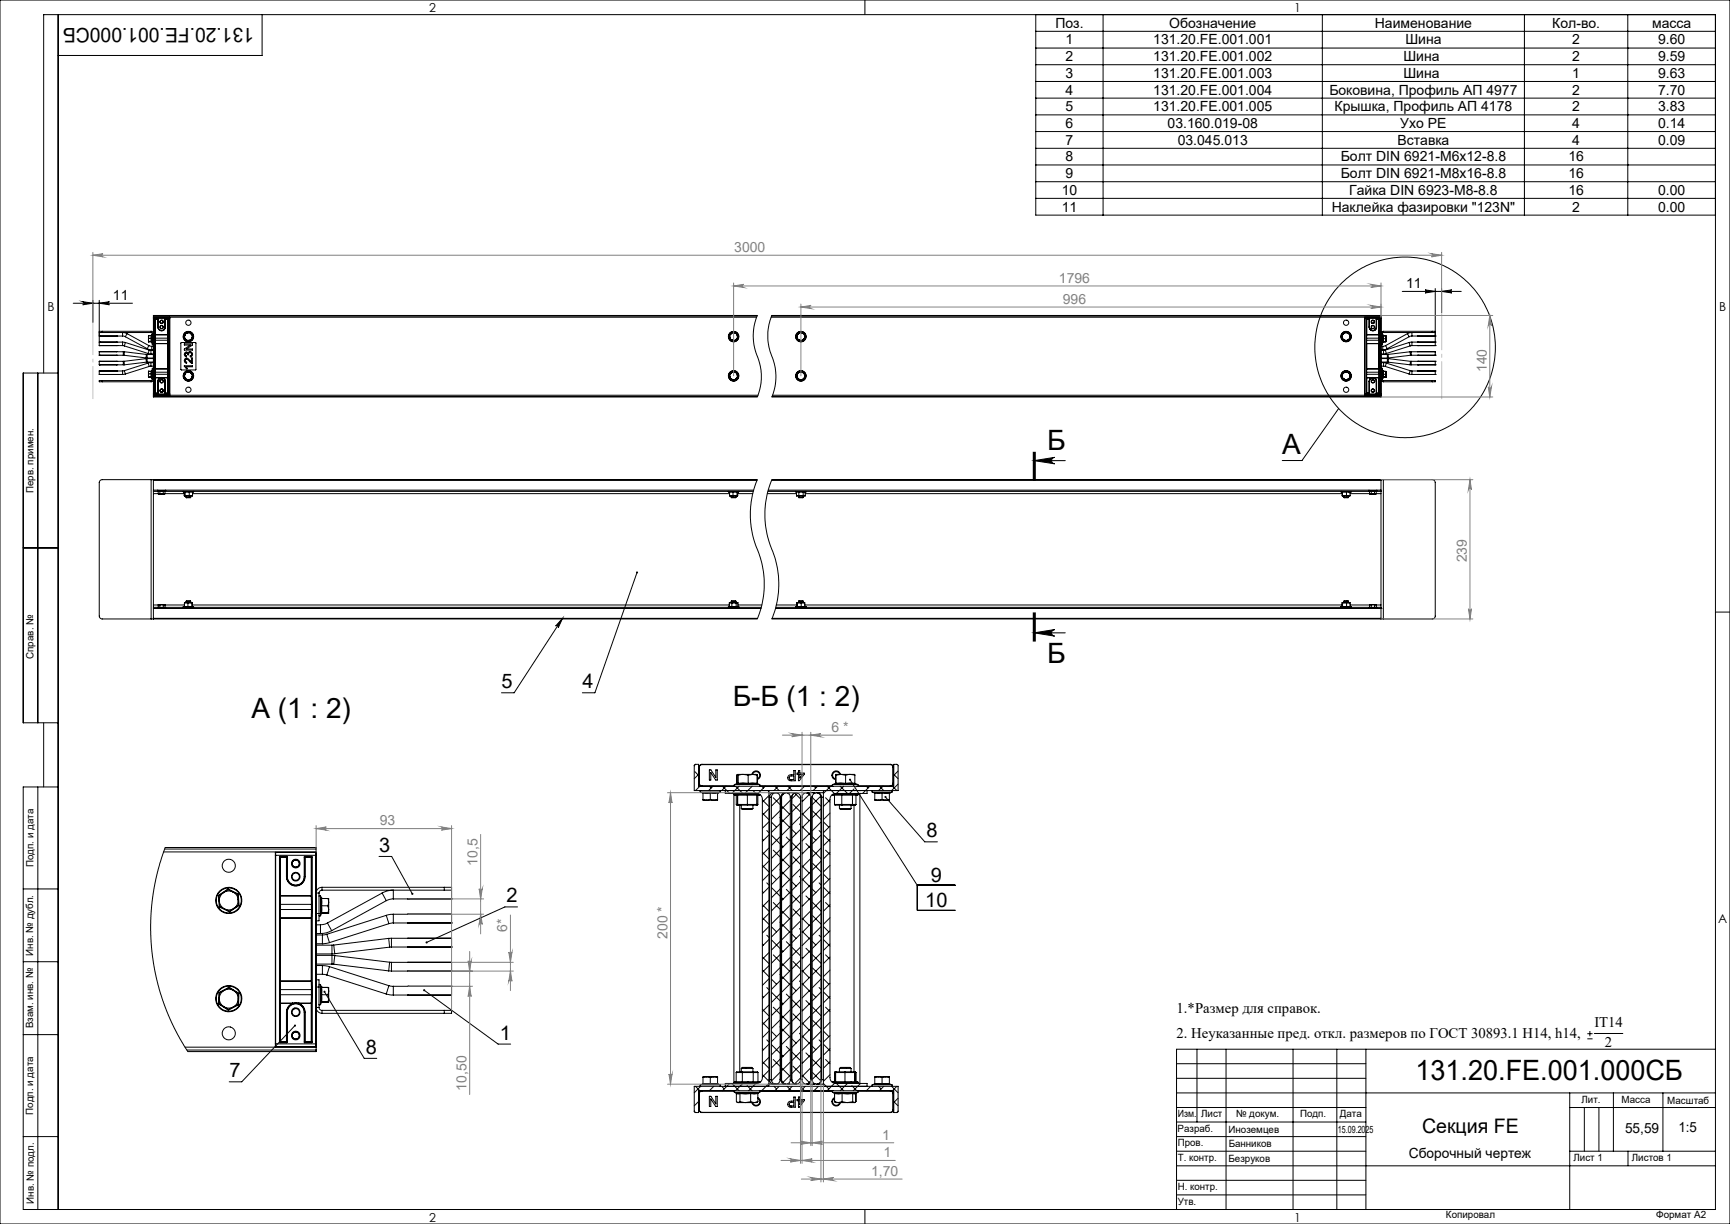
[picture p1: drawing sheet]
<svg xmlns="http://www.w3.org/2000/svg" width="594mm" height="420mm" viewBox="0 0 594 420" stroke-linecap="round" stroke-linejoin="round" font-family="sans-serif">
<defs><g id="words">
<g font-size="9.6">
<text x="359.5" y="154.3">Б</text>
<text x="440.3" y="155.9">A</text>
<text x="359.5" y="227.6">Б</text>
<text x="251.6" y="242.4">Б-Б (1 : 2)</text>
<text x="86.3" y="246.4">A (1 : 2)</text>
<text x="486" y="370.4">131.20.FE.001.000СБ</text>
</g>
<g font-size="6.9">
<text x="87.2" y="9.4" transform="rotate(-180 87.2 9.4)">131.20.FE.001.000СБ</text>
<text x="172.2" y="236.1">5</text>
<text x="200" y="236.1">4</text>
<text x="318.2" y="287.3">8</text>
<text x="130.2" y="292.2">3</text>
<text x="319.6" y="302.7">9</text>
<text x="174" y="309.6">2</text>
<text x="317.7" y="311.3">10</text>
<text x="171.6" y="356.7">1</text>
<text x="125.6" y="361.6">8</text>
<text x="78.8" y="369.7">7</text>
<text x="488.2" y="388.7">Секция FE</text>
</g>
<g font-size="5">
<text x="404" y="347.7">1.*Размер для справок.</text>
<text x="547.4" y="352.3">IT14</text>
<text x="404" y="356.3">2. Неуказанные пред. откл. размеров по ГОСТ 30893.1 Н14, h14,</text>
<text x="551.1" y="359.1">2</text>
</g>
<g font-size="4.8">
<text x="362.4" y="9.5">Поз.</text>
<text x="401.5" y="9.5">Обозначение</text>
<text x="472.1" y="9.5">Наименование</text>
<text x="533" y="9.5">Кол-во.</text>
<text x="567.2" y="9.5">масса</text>
<text x="365.9" y="15.2">1</text>
<text x="396" y="15.2">131.20.FE.001.001</text>
<text x="482.5" y="15.2">Шина</text>
<text x="539.9" y="15.2">2</text>
<text x="569.3" y="15.2">9.60</text>
<text x="365.9" y="21">2</text>
<text x="396" y="21">131.20.FE.001.002</text>
<text x="481.9" y="21">Шина</text>
<text x="539.9" y="21">2</text>
<text x="569.3" y="21">9.59</text>
<text x="365.9" y="26.7">3</text>
<text x="396" y="26.7">131.20.FE.001.003</text>
<text x="481.9" y="26.7">Шина</text>
<text x="539.9" y="26.7">1</text>
<text x="569.3" y="26.7">9.63</text>
<text x="365.9" y="32.4">4</text>
<text x="396" y="32.4">131.20.FE.001.004</text>
<text x="456.4" y="32.4">Боковина, Профиль АП 4977</text>
<text x="539.9" y="32.4">2</text>
<text x="569.3" y="32.4">7.70</text>
<text x="365.9" y="38.2">5</text>
<text x="396" y="38.2">131.20.FE.001.005</text>
<text x="458.2" y="38.2">Крышка, Профиль АП 4178</text>
<text x="539.9" y="38.2">2</text>
<text x="569.3" y="38.2">3.83</text>
<text x="365.9" y="43.9">6</text>
<text x="400.9" y="43.9">03.160.019-08</text>
<text x="480.8" y="43.9">Ухо PE</text>
<text x="539.9" y="43.9">4</text>
<text x="569.3" y="43.9">0.14</text>
<text x="365.9" y="49.6">7</text>
<text x="404.4" y="49.6">03.045.013</text>
<text x="479.8" y="49.6">Вставка</text>
<text x="539.9" y="49.6">4</text>
<text x="569.3" y="49.6">0.09</text>
<text x="365.9" y="55.4">8</text>
<text x="460.3" y="55.4">Болт DIN 6921-M6x12-8.8</text>
<text x="538.5" y="55.4">16</text>
<text x="365.9" y="61.1">9</text>
<text x="460.3" y="61.1">Болт DIN 6921-M8x16-8.8</text>
<text x="538.5" y="61.1">16</text>
<text x="364.5" y="66.8">10</text>
<text x="463.3" y="66.8">Гайка DIN 6923-M8-8.8</text>
<text x="538.5" y="66.8">16</text>
<text x="569.3" y="66.8">0.00</text>
<text x="364.5" y="72.6">11</text>
<text x="457.3" y="72.6">Наклейка фазировки &quot;123N&quot;</text>
<text x="539.9" y="72.6">2</text>
<text x="569.3" y="72.6">0.00</text>
<text x="482.8" y="98.9">11</text>
<text x="38.8" y="103">11</text>
<text x="558" y="388.6">55,59</text>
<text x="576.3" y="388.4">1:5</text>
<text x="483.7" y="397.2">Сборочный чертеж</text>
</g>
<g font-size="4.8" fill="#808080">
<text x="252.1" y="86.5">3000</text>
<text x="363.6" y="97">1796</text>
<text x="364.9" y="104.2">996</text>
<text x="510.5" y="127.7" transform="rotate(-90 510.5 127.7)">140</text>
<text x="503.7" y="193" transform="rotate(-90 503.7 193)">239</text>
<text x="285.5" y="251.2">6 *</text>
<text x="130.4" y="283.2">93</text>
<text x="164" y="297" transform="rotate(-90 164 297)">10,5</text>
<text x="174.2" y="319.8" transform="rotate(-90 174.2 319.8)">6*</text>
<text x="229.2" y="322.2" transform="rotate(-90 229.2 322.2)">200 *</text>
<text x="160.2" y="374.2" transform="rotate(-90 160.2 374.2)">10,50</text>
<text x="302.9" y="391">1</text>
<text x="303.4" y="397.1">1</text>
<text x="299.1" y="403.5">1,70</text>
</g>
<g font-size="4.2">
<text x="147.3" y="4.2">2</text>
<text x="444.3" y="4.2">1</text>
<text x="16.3" y="106.7">B</text>
<text x="590.3" y="106.7">B</text>
<text x="589.9" y="316.7">A</text>
<text x="147.3" y="419.2">2</text>
<text x="444.3" y="419.2">1</text>
</g>
<g font-size="3.4">
<text x="11.5" y="169.1" transform="rotate(-90 11.5 169.1)">Перв. примен.</text>
<text x="11.5" y="226.1" transform="rotate(-90 11.5 226.1)">Справ. №</text>
<text x="11.5" y="297.5" transform="rotate(-90 11.5 297.5)">Подп. и дата</text>
<text x="11.4" y="328" transform="rotate(-90 11.4 328)">Инв. № дубл.</text>
<text x="11.4" y="352.9" transform="rotate(-90 11.4 352.9)">Взам. инв. №</text>
<text x="11.4" y="382.5" transform="rotate(-90 11.4 382.5)">Подп. и дата</text>
<text x="404.4" y="383.4">Изм.</text>
<text x="412.4" y="383.5">Лист</text>
<text x="424.4" y="383.4">№ докум.</text>
<text x="446.4" y="383.4">Подп.</text>
<text x="460" y="383.5">Дата</text>
<text x="543" y="378.6">Лит.</text>
<text x="556.8" y="378.6">Масса</text>
<text x="572.5" y="378.7">Масштаб</text>
<text x="404.3" y="388.4">Разраб.</text>
<text x="421.8" y="388.7">Иноземцев</text>
<text x="459.4" y="388.7">15.09.2025</text>
<text x="404.4" y="393.4">Пров.</text>
<text x="421.9" y="393.7">Банников</text>
<text x="404.4" y="398.4">Т. контр.</text>
<text x="421.8" y="398.7">Безруков</text>
<text x="540.3" y="398.4">Лист 1</text>
<text x="560.3" y="398.3">Листов 1</text>
<text x="11.6" y="413" transform="rotate(-90 11.6 413)">Инв. № подл.</text>
<text x="404.4" y="413.4">Утв.</text>
<text x="404.4" y="408.4">Н. контр.</text>
<text x="496.5" y="418.1">Копировал</text>
<text x="568.7" y="418">Формат А2</text>
</g>
</g></defs>
<g fill="none" stroke="#000" stroke-width=".34">
<path d="M0 0h594v420h-594zM20 5v410M90 5v14h-70M297 0v5M355.6 5v68.8h233.4M355.6 10.7h233.4M355.6 16.5h233.4M378.7 5v68.8M454 5v68.8M523.4 5v68.8M558.9 5v68.8M355.6 22.2h233.4"/>
<path d="M355.6 28h233.4M355.6 33.7h233.4M355.6 39.4h233.4M355.6 45.1h233.4M355.6 50.9h233.4M355.6 56.6h233.4M355.6 62.4h233.4M355.6 68.1h233.4M481.5 100h20.2M489.3 99.5l3.5 .5-3.5 .5a.53 .53 0 0 0 .5-.5 .53 .53 0 0 0-.5-.5zM492.8 99v18.4M495 100l3.5-.5a.53 .53 0 0 0-.5 .5 .53 .53 0 0 0 .5 .5z"/>
<path d="M495 99v8.2M25.2 104.1h20.3M28.4 103.5l3.5 .6-3.5 .5a.53 .53 0 0 0 .5-.5 .53 .53 0 0 0-.5-.6zM31.9 103.1v7.4M34.1 113.7h1M34.1 115.3h.1M34.1 117.4v1.2M34.1 117.4h.1M34.1 118.6h.1M34.1 104.1l3.5-.6a.53 .53 0 0 0-.5 .6 .53 .53 0 0 0 .5 .5zM34.1 115.3h8M34.1 117.4h8"/>
<path d="M34.1 118.6h8M34.1 103.1v14.3M35.1 114.1h-1v1.2M35.1 113.7h16.8M35.1 114.1h16.8M35.1 113.7v.4M40.1 115.3h.1M40.1 117.4h.1M40.1 118.6h.1M42.1 115.3l.9 .3M42.1 117.4l1 .1M42.1 118.6l.6 .1"/>
<path d="M42.1 117.4v1.2M42.7 118.7l8.2 2.6M43 115.6l7.6 4M43.1 117.5l-.4 1.2M43.1 117.5l8.1 2.6M43.6 114.5l-.5-.3a.55 .55 0 0 0-.7-.1 .55 .55 0 0 0-.3 .6v.6M43.6 114.5l-.6 1.1M43.6 114.5l7.5 4.1M50.6 119.6l1.5 .4M51 115.2h.1M51 117.2h.1M51 115.6v1"/>
<path d="M51 116.6v.6M51 115.2v.4M51 116.9v.4M51 116.6v.5M51 115.6v.5M51 117.2v.1M51 116.1v.5M51 117.1v.1M51 115.2h.9M51 116.1h.9M51 117.1h.9M51 117.3h.9"/>
<path d="M51.1 118.6l-.5 1M51.1 118.6l1 .2M51.9 113.7l.7 .5 .1 .3h-.4M51.9 114.1l.4 .4M51.9 113.7v.4M51.9 117.1l.1 .1M51.9 116.1v1M51.9 116.1h.1M51.9 115.2v.9M51.9 117.3h.1M51.9 117.1v.2M52 117.3h.1"/>
<path d="M52 117.3l.1 .3M52 116.1v1.1M52 115.1v1M52 115.1l-.1 .1M52 117.2v.1M52 115.1v.1M52.1 114.9h.2M52.1 114.9v2.7M52.1 114.9l-.1 .3M52.1 118.8v1.2M52.1 118.8h.6M52.3 117.6h-.2"/>
<path d="M52.3 117.3v1h.4M52.3 117.3h.4v.3M52.3 114.5v2.8M52.7 109.3h.1M52.7 109v.3M52.7 108.4v-.2h207.3a19.4 19.4 0 0 0 .6 15.8 17.9 17.9 0 0 1-.6 12.2h-207.3v-.2M52.7 108.8h207.1M52.7 108.4h207.2M52.7 108.4v.6M52.7 109.3v25.9M52.7 108.9v.4M52.7 108.9v.1"/>
<path d="M52.7 109.3h5.5M53.2 109.6h.1M53.2 109.6v25.4M53.3 116.8v1.1M53.3 116h.1M53.3 116.8h.1M53.3 109.6h.1M53.3 109.4l-.1 .2M53.3 109.5v.1M53.3 114.8v1.2M53.3 114.8l.1 .1M53.3 116.8l.1 1.1"/>
<path d="M53.3 114.8h.1M53.3 117.9h.1M53.3 109.4h1M53.3 116.8h4.3M53.3 116h4.3M53.3 109.4v25.6M53.3 109.5l.1 .1M53.4 109.6h-.1M53.4 114.9l-.1 1.1M53.4 117.9h-.1M53.4 109.6h.1M53.4 117.9h.1"/>
<path d="M53.4 114.8v.1M53.4 109.6h.8M53.4 117.9h4.2M53.4 114.8h4.2M53.4 109.6v5.2M53.4 117.9v8.7M54.2 109.6h.1M54.2 112.2h.1M54.3 109.4v.2M54.3 109.5v.1M54.3 112.2a1.23 1.23 0 0 0 1.2 1.3 1.23 1.23 0 0 0 1.2-1.3M54.3 112.2h.1"/>
<path d="M54.3 109.4v2.8M54.3 109.5l-.1 .1M54.3 109.6h.1M54.3 112.2a1.2 1.2 0 0 0 1.2 1.2 1.2 1.2 0 0 0 1.2-1.2M54.3 112.2a1.16 1.16 0 0 0 1.2 1.2 1.16 1.16 0 0 0 1.2-1.2M54.3 109.6v2.6M56.7 109.6h.1M56.7 112.2h.1M56.7 109.6v2.6M56.7 109.4v.2M56.7 109.4v.1M56.7 109.5v.1"/>
<path d="M56.7 109.4h.9M56.7 109.5l.1 .1M56.8 109.6h-.1M56.8 109.6h.8M56.8 109.6l-.1 2.6M57.6 109.6h.1M57.6 114.9v1.1M57.6 117.9h.1M57.6 114.8h.1M57.6 114.8v.1M57.6 109.6v5.2M57.6 117.9v8.7"/>
<path d="M57.6 109.4l.1 .2M57.6 109.5l.1 .1M57.6 109.4v.1M57.6 114.8l.1 1.2M57.6 116h.1M57.6 116.8v1.1M57.6 116.8h.1M57.6 109.5v.1M57.7 109.6h.1M57.7 116.8l-.1 1.1M57.7 109.6v25.4M57.7 109.6h-.1"/>
<path d="M58.2 109.3h.1M58.2 108.9v.4zM58.2 109.3v25.9M62.2 117.6h5v9.3l-5.1-.1zM63.1 115.8h.1M63.1 115.8l1 1.2M63.2 115.8l.5 .5M63.3 118h2.8v.4l-2.1 1.4h2.1v.3h-2.8v-.3l2.1-1.4h-2.1zM63.5 115.1l-.3 .7M63.5 115.1l-.1 .6 .3 .6M63.7 116.3l1.2 .5M63.7 116.3l.5 .6"/>
<path d="M63.7 114.3l-.6 1.5M63.7 114.3v.1M63.7 114.4l-.2 .7M64.2 116.9l-.1 .1M64.5 114.2l-.8 .2M64.5 114.2l-.6 .3-.4 .6M64.5 114.2l1.2 .5M64.9 116.8l-.7 .1M65.2 114.1l-.7 .1M65.2 114.1l.5 .6M65.2 114l-1.5 .3M65.2 114v.1"/>
<path d="M65.2 114l1.1 1.2M65.7 116.6l-.8 .2M65.7 116.6v.1M65.7 114.7l.3 .6-.1 .6M65.7 114.7l.5 .5M65.7 116.7l-1.6 .3M65.9 115.9l-.5 .7-.5 .2M65.9 115.9l-.2 .7M66.2 115.2l-.3 .7M66.2 115.2h.1M66.3 115.2l-.6 1.5M250.4 115l.3 1.5"/>
<path d="M250.4 115h.1M250.5 115l.1 .8M250.6 115.8l.2 .7M250.6 115.8l.3 .6 .6 .3M250.7 116.5l1.5 .6M250.8 116.5h-.1M250.8 116.5l.7 .2M251 114.5l-.4 .6v.7M251 114.5l-.5 .5M251.5 116.7l.7 .3M251.6 114l.7 .3M251.6 113.9v.1"/>
<path d="M251.6 113.9l1.5 .6M251.6 113.9l-1.2 1.1M251.6 114l-.6 .5M252.2 117v.1M252.3 114.3l-.7-.1-.6 .3M252.3 114.3l.6 .3 .3 .6M252.3 114.3l.7 .2M252.7 116.5l-.6 .3-.6-.1M252.7 116.5l-.5 .5M253 114.5l.2 .7M253.1 114.5h-.1M253.1 114.5l.3 1.5"/>
<path d="M253.2 115.2l-.1 .7-.4 .6M253.2 115.2l.1 .8M253.3 116l-.6 .5M253.3 116h.1M253.4 116l-1.2 1.1M264.8 108.8h209.4M264.9 108.4h209.3M273.5 115l.3 1.5M273.5 115h.1M273.6 115l.1 .8M273.7 115.8l.2 .7M273.7 115.8l.3 .6 .6 .3"/>
<path d="M273.8 116.5l1.5 .6M273.9 116.5h-.1M273.9 116.5l.7 .2M274.1 114.5l-.3 .6-.1 .7M274.1 114.5l-.5 .5M274.6 116.7l.7 .3M274.7 113.9v.1M274.7 113.9l1.5 .6M274.7 113.9l-1.2 1.1M274.7 114l.7 .3M274.7 114l-.6 .5M275.3 117v.1"/>
<path d="M275.4 114.3l-.7-.1-.6 .3M275.4 114.3l.6 .3 .3 .6M275.4 114.3l.7 .2M275.8 116.5l-.6 .3-.6-.1M275.8 116.5l-.5 .5M276.1 114.5l.2 .7M276.2 114.5h-.1M276.2 114.5l.3 1.5M276.3 115.2l-.1 .7-.4 .6M276.3 115.2l.1 .8M276.4 116l-.6 .5M276.4 116h.1"/>
<path d="M276.5 116l-1.2 1.1M460.8 114.8h.1M460.8 114.8l.1 1.6M460.8 114.8l.1 .8M460.9 116.4l1.4 .7M460.9 115.6l.1 .5 .6 .6M460.9 115.6v.7M460.9 116.3l.7 .4M460.9 116.3v.1M461.5 114.4l-.5 .5-.1 .7M461.5 114.4l-.7 .4M461.6 116.7l.7 .3"/>
<path d="M462.1 114l.6 .3M462.1 113.9v.1M462.1 113.9l1.4 .7M462.1 113.9l-1.3 .9M462.1 114l-.6 .4M462.3 117v.1M462.7 114.3l-.8-.1-.4 .2M462.7 114.3l.6 .5 .2 .6M462.7 114.3l.7 .4M462.9 116.6l-.4 .2-.9-.1M462.9 116.6l-.6 .4M463.4 114.7l.1 .7"/>
<path d="M463.5 115.4l-.6 1.2M463.5 115.4v.8M463.5 114.6l-.1 .1M463.5 114.6l.1 1.6M463.5 116.2l-.6 .4M463.5 116.2h.1M463.6 116.2l-1.3 .9M468.6 109.3h.1M468.6 109.3v25.9M468.6 108.9v.4zM468.6 109.3h5.5M469.2 109.6h.1"/>
<path d="M469.2 116.8v1.1M469.2 116.8h.1M469.2 116h.1M469.2 109.4v.2M469.2 109.5v.1M469.2 114.8v1.2M469.2 116.8l.1 1.1M469.2 114.8l.1 .1M469.2 117.9h.1M469.2 114.8h.1M469.2 109.4h.9M469.2 109.4v25.6"/>
<path d="M469.2 109.5l.1 .1M469.2 116.8h4.3M469.2 116h4.3M469.3 109.6h-.1M469.3 117.9h-.1M469.3 114.9l-.1 1.1M469.3 117.9h.1M469.3 114.8v.1M469.3 109.6h.1M469.3 109.6h.8M469.3 117.9h4.2M469.3 114.8h4.2"/>
<path d="M469.3 109.6v5.2M469.3 117.9v8.7M470.1 109.6h.1M470.1 112.2a1.27 1.27 0 0 0 1.3 1.3 1.27 1.27 0 0 0 1.3-1.3M470.1 112.2h.1M470.1 109.6v2.6M470.1 109.4l.1 .2M470.1 109.5l.1 .1M470.1 112.2a1.23 1.23 0 0 0 1.3 1.3 1.23 1.23 0 0 0 1.2-1.3M470.1 109.4v.1M470.1 109.5v.1M470.2 112.2a1.2 1.2 0 0 0 1.2 1.2 1.2 1.2 0 0 0 1.2-1.2"/>
<path d="M470.2 112.2h.1M470.2 109.6h.1M470.2 109.6v2.6M470.2 109.6h-.1M470.2 112.2a1.16 1.16 0 0 0 1.2 1.2 1.16 1.16 0 0 0 1.1-1.2M472.5 112.2h.1M472.5 109.6h.1M472.5 109.6v2.6M472.6 109.6h.1M472.6 112.2h.1M472.6 109.4l-.1 .2M472.6 109.4v.1"/>
<path d="M472.6 109.5v.1M472.6 109.4h.9M472.6 109.5l.1 .1M472.7 109.6h-.1M472.7 109.6h.8M472.7 109.6l-.1 2.6M473.5 109.6h.1M473.5 117.9h.1M473.5 114.9v1.1M473.5 114.8h.1M473.5 114.8v.1M473.5 109.6v5.2"/>
<path d="M473.5 117.9v8.7M473.5 109.4l.1 .2M473.5 109.5l.1 .1M473.5 109.4v.1M473.5 114.8l.1 1.2M473.5 116.8v1.1M473.5 116.8h.1M473.5 116h.1M473.5 109.5v.1M473.6 109.6h.1M473.6 116.8l-.1 1.1M473.6 109.6v25.4"/>
<path d="M473.6 109.6h-.1M474.1 109.3h.1M474.1 108.9v.4M474.1 108.9l.1 .1M474.2 109v.3M474.2 108.4v-.2h-209.2a19.2 19.2 0 0 0 .6 15.8 18.1 18.1 0 0 1-.6 12.2h209.2v-.2M474.2 108.4v.6M474.2 109.3l-.1 25.9M474.2 118.8h.6M474.6 117.6h.2M474.6 117.3v1h-.4M474.6 117.3h-.4v.3"/>
<path d="M474.6 114.5v2.8M474.8 118.8v1.2M474.8 114.9h-.2M474.8 114.9v2.7M474.8 114.9l.1 .3M474.8 115.2v1M474.8 116.2v1.1M474.8 116.2h.1M474.8 115.2h.1M474.8 117.3h.1M475 115.2h.1M474.9 117.3h.1"/>
<path d="M474.9 115.2h.1M474.9 117.3l-.1 .3M474.9 115.2h.9M474.9 116.2v1M474.9 117.2l-.1 .1M474.9 115.2v1M474.9 117.2h1M474.9 116.2h.9M475 113.7l-.8 .5v.3h.4M475 114.1l-.4 .4M475 113.7v.4M475 113.7h16.8"/>
<path d="M475 114.1h16.8M475.8 118.6l.5 1M475.8 118.6l-1 .2M475.8 115.2l.1 .5M475.8 116.2l.1 .6M475.9 116.8v.4M475.9 115.7l-.1 .5M475.9 115.7v1.1M476.3 119.6l-1.5 .4M483.2 114.5l.6 1.1M483.2 114.5l.6-.3a.55 .55 0 0 1 .7-.1 .55 .55 0 0 1 .3 .6v.6M483.2 114.5l-7.4 4.1"/>
<path d="M483.8 117.5l.4 1.2M483.8 117.5l-8.1 2.6M483.8 115.6l-7.5 4M484.2 118.7l-8.2 2.6M484.8 115.3l-1 .3M484.8 117.4l-1 .1M484.8 117.4v1.2M484.8 118.6l-.6 .1M484.8 115.3h8M484.8 117.4h8M484.8 118.6h8M486.8 115.3h.1"/>
<path d="M486.8 117.4h.1M486.8 118.6h.1M491.8 113.7h1M491.8 114.1h1v1.2M491.8 113.7v.4M492.8 115.3h.1M492.8 117.4v1.2M492.8 117.4h.1M492.8 118.6h.1M13 128v120M15 128v-123h574v410h-581v-145h12M20 128h-12v120h12"/>
<path d="M34.1 120.7v1.2M34.1 121.9h.1M34.1 124v1.2M34.1 125.2h.1M34.1 124h.1M34.1 127.3v1.2M34.1 128.5h.1M34.1 127.3h.1M34.1 120.7h8.2M34.1 121.9h8.2M34.1 124h8.2M34.1 125.2h8.2"/>
<path d="M34.1 127.3h8M34.1 128.5h8M34.1 120.7h.1M35.1 130.6h-1v.4h1M35.1 130.6h16.8M35.1 131h16.8M35.1 130.6v.4M40.1 121.9h.1M40.1 125.2h.1M40.1 124h.1M40.1 128.5h.1M40.1 127.3h.1"/>
<path d="M40.1 120.7h.1M42.1 127.3v1.2M42.3 120.7v1.2M42.3 120.7h.4M42.3 121.9h.3M42.3 124h.3M42.3 125.2h.4M42.3 124v1.2M42.6 124l.1 1.2M42.6 121.9l7.5 .9M42.7 127.2l.4 1.1M42.7 127.2l-.6 .1"/>
<path d="M42.7 120.7l-.1 1.2M42.7 120.7l7.6 .9M43.1 128.3l-1 .2M50.1 122.8l.4 .1M50.1 123.1l.2 1.2M50.1 123.1l-7.5 .9M50.3 121.6l-.2 1.2M50.3 121.6l.2 .1M50.3 124.3l-7.6 .9M50.5 121.7v1.2M50.5 123l-.4 .1M50.5 123v1.2"/>
<path d="M50.5 124.2l-.2 .1M50.5 121.7h2.2M50.5 122.9h2.2M50.5 123h2.2M50.5 124.2h2.2M50.9 121.3l.9 .1M50.9 124.6l.3 1.1M50.9 124.6l-8.2 2.6M51 127.4h.1M51 129.5h.1M51 127.8v1M51 128.8v.6"/>
<path d="M51 127.4v.4M51 129.4v.1M51 129.1v.4M51 128.8v.5M51 127.8v.5M51 128.3v.5M51 129.3v.1M51 127.4h.9M51 128.3h.9M51 129.3h.9M51 129.5h.9M51.2 120.1l-.3 1.2"/>
<path d="M51.2 120.1l.6 .1M51.2 125.7l-8.1 2.6M51.8 120.2v1.2M51.8 124.4v1.2M51.8 124.4l-.9 .2M51.8 125.6l-.6 .1M51.8 120.2h.9M51.8 121.4h.9M51.8 124.4h.9M51.8 125.6h.9M51.9 130.6v.4M51.9 129.3l.1 .1"/>
<path d="M51.9 128.3v1M51.9 128.3h.1M51.9 127.4v.9M51.9 129.5h.1M51.9 129.3v.2M52 129.5l.1 .3M52 129.5h.1M52 128.3v1.1M52 127.3v1M52 127.3l-.1 .1M52 129.4v.1M52 127.3v.1"/>
<path d="M52.1 127.1h.2M52.1 127.1v2.7M52.1 127.1l-.1 .3M52.1 120h.6M52.3 129.7l-.2 .1M52.3 130.2l-.4 .4M52.3 130.2h.4l-.1 .3-.7 .5M52.3 127.4v2.8M52.7 126.4h-.4v1M52.7 127.1v.3h-.4M52.7 135.2h.1M52.7 135.6h.1"/>
<path d="M52.7 135.2v.4M52.7 135.6h207.5M52.7 136h207.4M52.7 135.6v.4M52.7 135.2h5.5M53.2 135h.1M53.3 135h.1M53.3 128.4v1.2M53.3 128.4h.1M53.3 127.7h.1M53.3 134.9l.1 .1M53.3 126.6v1.1"/>
<path d="M53.3 128.4l.1 1.2M53.3 126.6h.1M53.3 129.6h.1M53.3 134.9h.1M53.3 128.4h4.3M53.3 135h1M53.3 127.7h4.3M53.3 134.9v.1M53.4 129.6h-.1M53.4 126.6l-.1 1.1M53.4 126.6h.1M53.4 129.6h.1"/>
<path d="M53.4 134.9v.1M53.4 135h.9M53.4 126.6h4.2M53.4 129.6h1.7M53.4 134.9h.9M53.4 135h-.1M53.4 129.6v5.3M54.3 135h.1M54.3 130.5h.1M54.3 134.9h.1M54.3 130.5v4.5M54.3 130.8h.1"/>
<path d="M54.3 130.8a1.2 1.2 0 0 1 1.2-1.2 1.2 1.2 0 0 1 1.2 1.2M54.3 130.5v.3M54.3 134.9v.1M54.3 130.8a1.16 1.16 0 0 1 1.2-1.1 1.16 1.16 0 0 1 1.2 1.1M54.3 130.8v4.2M55.1 129.7l-.8 .8M55.1 129.7h.8M55.1 129.6h.8M55.1 129.6v.1M55.1 129.6l-.8 .9M55.1 129.6h.1M55.9 129.7l.6 .4 .2 .7"/>
<path d="M55.9 129.6v.1M55.9 129.6l.6 .5 .3 .7M55.9 129.6h.1M55.9 129.6h1.7M56.7 135h.1M56.7 130.8h.1M56.7 130.8v4.2M56.7 134.9l.1 .1M56.7 134.9h.1M56.7 135h.9M56.7 134.9v.1M56.7 130.8v4.1"/>
<path d="M56.8 134.9v.1M56.8 135h.8M56.8 134.9h.8M56.8 135h-.1M57.6 129.6h.1M57.6 126.6v1.1M57.6 126.6h.1M57.6 134.9h.1M57.6 134.9v.1M57.6 135h.1M57.6 129.6v5.3M57.6 126.6l.1 1.1"/>
<path d="M57.6 128.4v1.2M57.6 128.4h.1M57.6 127.7h.1M57.6 134.9l.1 .1M57.7 135h.1M57.7 135h-.1M57.7 128.4l-.1 1.2M58.2 135.2h.1M58.2 135.2l.1 .4zM63.1 129.2h.1M63.1 129.2l1 1.3M63.2 129.2l.5 .6"/>
<path d="M63.3 125.5h2.8v.4h-2.2l.4 .6h-.3zM63.5 128.5l-.1 .7 .3 .6M63.5 128.5l-.3 .7M63.5 123.1a1.32 1.32 0 0 1 2 .9l.2 .2v-1.3h.4v1.8l-.8-.4-.7-.8a.51 .51 0 0 0-.9 0 .51 .51 0 0 0 .4 .8v.4a.93 .93 0 0 1-.6-1.6zM63.5 121l.7-.2 .4 .4a.87 .87 0 0 1 1.5-.1 .87 .87 0 0 1-.8 1.4v-.4a.53 .53 0 0 0 .5-.6 .53 .53 0 0 0-.7-.5 .53 .53 0 0 0-.3 .8l-.3-.1a.45 .45 0 0 0-.4-.5 .45 .45 0 0 0-.5 .4 .45 .45 0 0 0 .4 .4v.4l-.7-.5zM63.7 129.8l.7 .5h.5M63.7 129.8l.5 .6M63.7 127.8l-.6 1.4M63.7 127.8h.1M63.7 127.8l-.2 .7M64.2 130.4l-.1 .1M64.5 127.7l-.8 .1"/>
<path d="M64.5 127.7l-.6 .3-.4 .5M64.5 127.7l1.2 .4M64.5 121.7h.1M64.9 130.3l-.7 .1M65.2 127.6l-.7 .1M65.2 127.6l.5 .5M65.2 127.5l-1.5 .3M65.2 127.5v.1M65.2 127.5l1.1 1.2M65.7 130.1l-.8 .2M65.7 130.1v.1M65.7 128.1l.3 .6-.1 .7"/>
<path d="M65.7 128.1l.5 .6M65.7 130.2l-1.6 .3M65.9 129.4l-.5 .7-.5 .2M65.9 129.4l-.2 .7M66.2 128.7l-.3 .7M66.2 128.7h.1M66.3 128.7l-.6 1.5M250.4 128.5l.3 1.5M250.4 128.5h.1M250.5 128.5l.1 .7M250.6 129.2l.2 .8M250.6 129.2l.3 .6 .6 .4"/>
<path d="M250.7 130l1.5 .5M250.8 130h-.1M250.8 130l.7 .2M251 128l-.4 .6v.6M251 128l-.5 .5M251.5 130.2l.7 .2M251.6 127.5l.7 .3M251.6 127.5h.1M251.6 127.4l1.5 .5M251.6 127.4l-1.2 1.1M251.6 127.5l-.6 .5M252.2 130.4v.1"/>
<path d="M252.3 127.8l-.7-.1-.6 .3M252.3 127.8l.6 .3 .3 .6M252.3 127.8l.7 .2M252.7 129.9l-.6 .4-.6-.1M252.7 129.9l-.5 .5M253 128l.2 .7M253.1 127.9l-.1 .1M253.1 127.9l.3 1.6M253.2 128.7l-.1 .7-.4 .5M253.2 128.7l.1 .8M253.3 129.5l-.6 .4M253.3 129.5h.1"/>
<path d="M253.4 129.5l-1.2 1M265.1 136h209.1M265.3 135.6h208.9M273.5 129.5l1.1 1M273.5 129.4v.1M273.5 129.4l.6 .5M273.7 128.7l-.2 .7M273.7 128.7l.1 .8 .3 .4M273.8 127.9l-.3 1.6M273.8 127.9l.1 .1M273.9 128l-.2 .7M274.1 129.9l.5 .5"/>
<path d="M274.1 129.9l.6 .4 .7-.1M274.6 127.7l1.3 .3M274.6 127.7l-.6 .4-.3 .6M274.6 127.7l-.7 .3M274.6 130.5h.1M275.3 127.5l.6 .5M275.3 127.5l-.7 .2M275.3 127.4v.1M275.3 127.4l1.2 1.1M275.3 127.4l-1.5 .5M275.4 130.2l-.8 .2M275.9 128l.4 1.3"/>
<path d="M275.9 128l.5 .5M276.1 130l-.7 .2M276.1 130l.1 .1M276.2 130.1l-1.6 .4M276.3 129.3l-.4 .6-.5 .3M276.3 129.3l-.2 .7M276.4 128.5l-.1 .8M276.4 128.5h.1M276.5 128.5l-.3 1.6M460.8 129.7l1.3 .8M460.8 128.1v1.6M460.9 129.7l.6 .4"/>
<path d="M460.9 129.7h-.1M460.9 128.2h.1M460.9 128.9l.2 .8 .4 .4M460.9 128.9v.8M460.9 128.2v.7M461.5 130.1l.6 .4M461.5 130.1h1.3M461.6 127.8l-.5 .5-.2 .6M461.6 127.8l-.7 .4M461.6 127.8l1.3 .1M462.1 130.5h.1M462.2 127.5l.7 .4"/>
<path d="M462.2 127.4v.1M462.2 127.4l1.4 .9M462.2 127.4l-1.4 .7M462.2 127.5l-.6 .3M462.8 130.1l-.7 .4M462.9 127.9l.4 .5 .2 .6M462.9 127.9l.6 .4M463.4 129.8l-.6 .3M463.4 129.8h.1M463.5 129l-.2 .7-.5 .4M463.5 129l-.1 .8M463.5 128.3v.7"/>
<path d="M463.5 129.8l-1.4 .7M463.6 128.3h-.1M463.6 128.3l-.1 1.5M468.6 135.2v.4zM468.6 135.2h.1M468.6 135.2h5.6M469.2 135h.1M469.2 128.4v1.2M469.2 128.4h.1M469.2 127.7h.1M469.2 134.9l.1 .1M469.2 126.6v1.1"/>
<path d="M469.2 126.6h.1M469.2 128.4l.1 1.2M469.2 134.9h.1M469.2 129.6h.1M469.2 128.4h4.3M469.2 135h.9M469.2 134.9v.1M469.2 127.7h4.3M469.3 126.6l-.1 1.1M469.3 129.6h-.1M469.3 134.9v.1M469.3 129.6h.1"/>
<path d="M469.3 126.6h.1M469.3 135h-.1M469.3 135h.8M469.3 126.6h4.2M469.3 129.6h1.7M469.3 134.9h.8M469.3 129.6v5.3M470.1 134.9h.1M470.1 130.8h.1M470.1 130.8v4.1M470.1 135h.1M470.1 134.9v.1"/>
<path d="M470.1 134.9l.1 .1M470.2 135h-.1M470.2 135h.1M470.2 130.8h.1M470.2 130.8a1.2 1.2 0 0 1 1.2-1.2 1.2 1.2 0 0 1 1.2 1.2M470.2 130.8v4.2M470.2 130.8a1.16 1.16 0 0 1 1.2-1.1 1.16 1.16 0 0 1 1.1 1.1M471 129.7l-.6 .4-.3 .7M471 129.7h.8M471 129.6h.8M471 129.6v.1M471 129.6l-.7 .5-.2 .7"/>
<path d="M471 129.6h.1M471.8 129.7l.6 .4 .2 .7M471.8 129.6v.1M471.8 129.6l.6 .5 .3 .7M471.8 129.6h.1M471.8 129.6h1.7M472.5 135h.1M472.5 130.8h.1M472.5 130.8v4.2M472.6 135h.1M472.6 130.8h.1M472.6 134.9l.1 .1"/>
<path d="M472.6 134.9h.1M472.6 135h.9M472.6 134.9v.1M472.6 130.8v4.1M472.7 134.9v.1M472.7 135h-.1M472.7 135h.8M472.7 134.9h.8M473.5 129.6h.1M473.5 126.6v1.1M473.5 134.9h.1M473.5 134.9v.1"/>
<path d="M473.5 126.6h.1M473.5 135h.1M473.5 129.6v5.3M473.5 126.6l.1 1.1M473.5 128.4v1.2M473.5 128.4h.1M473.5 127.7h.1M473.5 134.9l.1 .1M473.6 135h.1M473.6 135h-.1M473.6 128.4l-.1 1.2M474.1 135.2v.4"/>
<path d="M474.2 126.4h.4v1M474.2 127.1v.3h.4M474.2 135.6h-.1M474.2 135.2v.4M474.2 135.6v.4M474.2 120h.6M474.2 121.7h2.2M474.2 122.9h2.2M474.2 123h2.2M474.2 124.2h2.2M474.2 120.2h.9M474.2 121.4h.9"/>
<path d="M474.2 124.4h.9M474.2 125.6h.9M474.6 129.7l.2 .1M474.6 130.2l.4 .4M474.6 130.2h-.4v.3l.8 .5M474.6 127.4v2.8M474.8 127.1h-.2M474.8 127.1v2.7M474.8 127.1l.1 .3M474.8 127.4v1M474.8 128.4v1.1M474.8 128.4h.1"/>
<path d="M474.8 127.4h.1M474.8 129.5h.1M474.9 127.4h.1M474.9 129.5h.1M474.9 129.5l-.1 .3M474.9 127.4h.9M474.9 128.4v1.1M474.9 129.5h-.1M474.9 127.4v1M474.9 129.5h1M474.9 128.4h.9M475 129.5h-.1"/>
<path d="M475 130.6v.4M475 130.6h16.8M475 131h16.8M475.1 120.2v1.2M475.1 124.4v1.2M475.1 124.4l.9 .2M475.1 125.6l.6 .1M475.7 120.1l.3 1.2M475.7 120.1l-.6 .1M475.7 125.7l8.1 2.6M475.8 127.4l.1 .5M475.8 128.4l.1 .5"/>
<path d="M475.9 128.9v.6M475.9 127.9l-.1 .5M475.9 127.9v1M476 121.3l-.9 .1M476 124.6l-.3 1.1M476 124.6l8.2 2.6M476.4 121.7v1.2M476.4 123v1.2M476.4 123l.3 .1M476.4 124.2l.2 .1M476.6 121.6l.1 1.2M476.6 121.6l-.2 .1"/>
<path d="M476.6 124.3l7.6 .9M476.7 122.8l-.3 .1M476.7 123.1l-.1 1.2M476.7 123.1l7.6 .9M483.8 128.3l1 .2M484.2 120.7l.1 1.2M484.2 120.7h.3M484.2 125.2h.3M484.2 120.7l-7.6 .9M484.2 127.2l.6 .1M484.2 127.2l-.4 1.1M484.3 121.9h.2"/>
<path d="M484.3 124h.2M484.3 124l-.1 1.2M484.3 121.9l-7.6 .9M484.5 120.7v1.2M484.5 124v1.2M484.5 121.9h8.3M484.5 124h8.3M484.5 125.2h8.3M484.8 127.3v1.2M484.8 127.3h8M484.8 128.5h8M486.8 121.9h.1"/>
<path d="M486.8 124h.1M486.8 125.2h.1M486.8 128.5h.1M486.8 127.3h.1M486.8 120.7h.1M491.8 130.6h1v.4h-1M491.8 130.6v.4M492.8 120.7v1.2M492.8 121.9h.1M492.8 124v1.2M492.8 124h.1M492.8 125.2h.1"/>
<path d="M492.8 127.3v1.2M492.8 128.5h.1M492.8 127.3h.1M492.8 120.7h.1M492.8 120.7h-8.3M459.6 140.2l-12.6 17.8h-6.7M51.9 164.6h.8M51.9 164.6h-16.8a1.02 1.02 0 0 0-1 1v45.8a1.02 1.02 0 0 0 1 1h16.8M51.9 164.6v47.8M52.7 164.6v.2M52.7 164.6h207.3a31.9 31.9 0 0 0 .8 26.1 31 31 0 0 1-.8 21.7h-207.3M52.7 164.8v47.4"/>
<path d="M52.7 164.8h207.2M52.7 168.2h206.1M52.7 168.6h1.6M52.7 169.4h1.6M54.2 168.4h2.6M54.2 168.4l.1 .1M54.2 168.2v.2M54.3 168.5h.6M54.3 168.5h.1M54.3 169.4l.3 .1M54.3 168.5v.9M54.6 169.5h.9"/>
<path d="M54.9 168.5h1.2M54.9 168.5h.1M54.9 169.4l.6 .1M54.9 168.5v.9M54.9 169.4l-.3 .1M55.5 169.5h.8M56.1 168.5h.1M56.1 168.5h.6M56.1 169.4l-.6 .1M56.1 169.4l.2 .1M56.1 168.5v.9M56.7 169.4l-.4 .1"/>
<path d="M56.7 168.5v.9M56.7 168.6h202M56.7 169.4h6.6M56.7 168.5h.1M56.8 168.2v.2M56.8 168.4l-.1 .1M62.9 168.7l.1 .1M62.9 168.7h.1M62.9 168.7h3.6M63 168.6l-.1 .1M63 168.8h.1M63.3 168.8v1.3"/>
<path d="M63.3 170.1h2.8M63.6 168.8v1.4M63.9 170.7h1.6M63.9 170.2v.5M65 168.8v1.4M65.5 170.2v.5M66.1 168.8v1.3M66.1 169.4h184.4M66.4 168.6l.1 .1M66.5 168.7l-3.5 .1M250.1 168.7h3.6M250.2 168.6l-.1 .1"/>
<path d="M250.5 170.1h2.8M250.5 168.8v1.3M251.1 170.7h1.6M251.1 170.2v.5M251.7 168.8v1.4M252.7 170.2v.5M253 168.8v1.4M253.3 169.4h5.1M253.3 168.8v1.3M253.5 168.6l.2 .1M263.5 169.4h10M263.7 168.6h206.5"/>
<path d="M263.8 168.2h210.4M264.9 164.8h209.3M273.2 168.7h3.6M273.3 168.6l-.1 .1M273.5 170.1h3M273.5 168.8v1.3M274.2 170.7h1.6M274.2 170.2v.5M274.3 168.8v1.4M275.8 168.8l-.1 1.4M275.8 170.2v.5M276.5 168.8v1.3"/>
<path d="M276.5 169.4h184.3M276.6 168.6l.2 .1M460.4 168.7h3.6M460.5 168.6l-.1 .1M460.8 168.8v1.3M460.8 170.1h2.7M460.9 168.8l.1 1.4M461.4 170.7h1.6M461.4 170.2v.5M462.3 168.8v1.4M463 170.2v.5M463.5 168.8v1.3"/>
<path d="M463.5 169.4h6.7M463.9 168.6l.1 .1M470 168.4h2.7M470 168.4l.2 .1M470.1 168.2l-.1 .2M470.2 168.5h.6M470.2 168.5h.1M470.2 169.4l.3 .1M470.2 168.5v.9M470.5 169.5h.9M470.8 168.5h1.2M470.8 168.5h.1"/>
<path d="M470.8 168.5h1.1M470.8 169.4l.6 .1M470.8 168.5v.9M470.8 169.4l-.3 .1M471.4 169.5h.9M471.9 168.5h.6M471.9 169.4l-.5 .1M471.9 169.4l.4 .1M471.9 168.5v.9M472 168.5h.6M472 168.5h-.1M472.5 169.4l-.2 .1"/>
<path d="M472.5 168.5v.9M472.5 168.6h1.7M472.5 169.4h1.7M472.6 168.5h-.1M472.7 168.2v.2M472.7 168.4l-.1 .1M474.2 164.6h.8M474.2 164.6v.2M474.2 164.6h-209.2a32.1 32.1 0 0 0 .9 26.1 31.2 31.2 0 0 1-.9 21.7h209.2M474.2 164.8v47.4M475 164.6h16.8a1.02 1.02 0 0 1 1 1v45.8a1.02 1.02 0 0 1-1 1h-16.8M475 164.6v47.8"/>
<path d="M8 188h12M218.7 196.4l-14.4 41.3h-4.3M51.9 212.4h.8M52.7 208.8h.1M52.7 212.2v.2M52.7 208.8h208.6M52.7 212.2h207.4M52.7 208.4h1.6M52.7 207.6h1.6M54.2 208.6v.2M54.2 208.6h2.6M54.3 208.5h.6"/>
<path d="M54.3 208.5l-.1 .1M54.3 208.4v.1M54.3 208.4h.6M54.3 207.6v.8M54.6 207.5l.3 .1M54.6 207.5h.9M54.6 207.5l-.3 .1M54.9 208.5h1.2M54.9 208.4v.1M54.9 208.4h1.2M54.9 207.6v.8M55.5 207.5l-.6 .1"/>
<path d="M55.5 207.5l.6 .1M55.5 207.5h.8M56.1 208.4v.1M56.1 208.4h.6M56.1 207.6v.8M56.1 208.5h.6M56.3 207.5l.4 .1M56.3 207.5l-.2 .1M56.7 208.4v.1M56.7 207.6v.8M56.7 208.4h204.7M56.7 207.6h6.6"/>
<path d="M56.7 208.5l.1 .1M56.8 208.6v.2M62.9 208.3l.1 .1M62.9 208.3h3.6M63.3 206.9h2.7M63.3 206.9v1.3M63.9 208.8h.1M63.9 206.3h1.6M63.9 206.3v.5M64.5 206.8v1.4M65.5 208.8h.1M65.5 206.3v.5"/>
<path d="M65.9 206.8v1.4M66 207.6h184.4M66 206.9v1.3M66.5 208.3l-.1 .1M193.1 212.2l-1.4 3.2a.53 .53 0 0 0-.2-.7 .53 .53 0 0 0-.7 .1zM193.1 212.2l-16.6 25.5h-4.3M250.1 208.3l.1 .1M250.1 208.3h3.6M250.4 206.9h3M250.4 206.9v1.3M251.1 208.8h.1M251.1 206.3h1.6"/>
<path d="M251.1 206.3v.5M251.3 206.8v1.4M252.7 208.8h.1M252.7 206.3l.1 1.9M253.4 207.6h8.2M253.4 206.9v1.3M253.4 208.2l.3 .1M253.4 208.2l-3.3 .1M253.7 208.3l-.2 .1M265.1 212.2h209.1M266.3 208.8h207.9M266.4 208.4h203.8"/>
<path d="M266.6 207.6h7M273.2 208.3h3.6M273.2 208.3l.1 .1M273.6 206.9h2.7M273.6 206.9v1.3M273.8 206.8v1.4M274.2 208.8h.1M274.2 206.3h1.6M274.2 206.3v.5M275.1 206.8v1.4M275.8 208.8h.1M275.8 206.3v.5"/>
<path d="M276.3 206.9v1.3M276.3 207.6h184.5M276.8 208.3l-.2 .1M460.4 208.3h3.6M460.4 208.3l.1 .1M460.8 206.9h2.7M460.8 206.9v1.3M461 206.8v1.4M461.4 208.8h.1M461.4 206.3h1.6M461.4 206.3v.5M462.4 206.8v1.4"/>
<path d="M463 208.8h.1M463 206.3v.5M463.5 206.9v1.3M463.5 207.6h6.7M464 208.3l-.1 .1M470 208.6l.1 .2M470 208.6h2.7M470.2 208.5h.6M470.2 208.5l-.2 .1M470.2 208.4v.1M470.2 208.4h.6M470.2 207.6v.8"/>
<path d="M470.5 207.5l.3 .1M470.5 207.5h.9M470.5 207.5l-.3 .1M470.8 208.5h1.2M470.8 208.4v.1M470.8 208.4h1.1M470.8 207.6v.8M471.4 207.5l-.6 .1M471.4 207.5l.5 .1M471.4 207.5h.9M471.9 208.4l.1 .1M471.9 208.4h.6"/>
<path d="M471.9 207.6v.8M472 208.5h.6M472.3 207.5l.2 .1M472.3 207.5l-.4 .1M472.5 208.4l.1 .1M472.5 207.6v.8M472.5 208.4h1.7M472.5 207.6h1.7M472.6 208.5l.1 .1M472.7 208.6v.2M474.2 208.8h.1M474.2 212.4h.8"/>
<path d="M474.2 212.2v.2M589 210h5M15 248v22M13 270v145M238.5 262.4l1.4-.1v7.5h67v-7.5h1.1l.4 .4v8.6h-70zM238.6 264.8l1.3 1.3M238.8 262.3l-.4 .4M239.9 265.7l-1.5 1.5M240 268.8a.81 .81 0 0 0 1 .9M240 268.8h.1M240 263.3h.1M240 263.3v5.5"/>
<path d="M240.1 268.8l.3 .6 .6 .3M240.1 263.3v5.5M240.3 269.8l-1.5 1.5M240.5 271.8l.9 .4M240.5 271.8h6.7M240.6 271.3l-.3 .2 .2 .3M241 262.4a.9 .9 0 0 0-.9 .9M241 262.3v.1M241 262.3a.96 .96 0 0 0-1 1M241 262.3h64.7M241 262.4h64.7M241 269.7h11.1"/>
<path d="M241.2 271.9h2.7M241.2 272h.1M241.2 271.9l.2 .2M241.2 271.9v.1M241.4 272.1h2.5M241.4 274.3l1.2 .3M241.4 274.3a.63 .63 0 0 0 1 .3h.2M241.4 272.1v2.2M242.6 274.6h2.5M243.6 269.8l.6 .6M243.6 264.2h.5l1.7 2.6v-2.6h.5v3.5h-.6l-1.6-2.6v2.6h-.5zM243.9 271.9h2.6"/>
<path d="M243.9 272.1h2.5M243.9 271.9v.2M243.9 274.3l1.2 .3M243.9 272.1v2.2M243.9 274.3l-1.3 .3M244.8 269.8l-1.5 1.5M246.4 274.3v.3h-1.3M246.4 272.1v2.2M246.4 274.3l-1.3 .3M246.5 272h.1M246.5 271.9l-.1 .2M246.5 271.9v.1"/>
<path d="M247.2 271.3l.2 .2-.2 .3M247.2 271.8l-.8 .4M248 269.8l2.5 2.5M249 271.3v1h10.8a1.99 1.99 0 0 1 2 2v95.5a1.99 1.99 0 0 1-2 2h-10.8v1M249.3 269.8l-1.5 1.5M252 272.3v99.5M252 272.6l.2 .3h8.6l.2-.2M252 272.6h8.8M252.2 269.2l-.2 .3 .3 .3M252.2 269.2h8.6M252.3 272.3l-.3 .3M252.6 269.8l2.5 2.5"/>
<path d="M252.8 272.9v3.1M252.8 276h7.4M252.8 276l.2 .3h7.1l.1-.3M252.9 268.8v.1M252.9 266v2.8M253.1 268.8l.2-.2 .2 .2M253.1 268.9l.2 .1M253.1 268.9l-.9 .3M253.1 268.8h-.2M253.1 266h-.2M253.2 265.8l-.3 .2M253.2 272.9l.2 3.4"/>
<path d="M253.3 269l1.3-.1 2.3 .1M253.3 265.7l.2 .3M253.3 265.7h1.9M253.3 265.7l-.2 .3v2.8M253.3 272.9l.2 3.4M253.5 268.8l-.2 .2M253.5 268.8l1.6-.2 1.8 .2M253.5 266v2.8M253.8 269.8l-2.5 2.5M254 276.3v91.5M254.5 277.4h4M254.5 277.4l.3 .4h3.4l.3-.4"/>
<path d="M254.5 276.3v1.1M255.2 265.7l1.7 .3M255.2 265.7h3.2M255.2 265.7l-1.7 .3M256.6 272.9v3.4M256.9 269l1.2-.1 2 .1M256.9 268.8v.2M256.9 268.8l1.5-.2 1.5 .2M256.9 266v2.8M258.1 265.7a1.5 1.5 0 0 1 2.5-.8 1.5 1.5 0 0 1-.5 2.5M258.3 269.8l-2.5 2.5M258.4 265.7l1.5 .3"/>
<path d="M258.4 265.7h1.4M258.4 265.7a1.24 1.24 0 0 1 2-.6 1.24 1.24 0 0 1-.3 2.1M258.4 265.7l-1.5 .3M258.5 276.3v1.1M258.8 271.5l.7 .8M259.8 265.7l.1 .1M259.8 265.7l.1 .3M259.8 272.9l-.1 3.4M259.9 265.8l.2 .2v2.8M259.9 268.8l.2 .2M259.9 266v2.8M259.9 268.7l.2 .1"/>
<path d="M260 268.9l.1 .1M260 268.9l.8 .3M260.1 268.8v.1M260.2 272.9v3.1M260.8 269.2a.31 .31 0 0 1 .2 .3 .31 .31 0 0 1-.3 .3M260.9 269.7h24.9M261.5 269.8l.6 .6M261.8 279l2.2 2.3M261.8 274.5l2.2 2.2M262.7 269.8l-2.5 2.5M263.5 271.3l.5 .4v100.7l-.5 .4M264 277.5l-2.2 2.2"/>
<path d="M264 273l-2.2 2.3M264 272h1.6M264 273.5h.3M264.3 273.5h.6M264.3 273.5v97M264.9 273.5a1.5 1.5 0 0 1 1.5-1.5 1.5 1.5 0 0 1 1.5 1.5M264.9 273.5v97M265.5 273.7l2.4 2.4M265.6 272h4M265.6 272a1.39 1.39 0 0 0-1.3 1.5M266 269.8l1.5 1.5M267.2 269.8l-1.5 1.5"/>
<path d="M267.9 273.6l-3 3M267.9 278.1l-3 3M267.9 273.5v97M267.9 273.5h.2M268.1 273.5h.3M268.1 273.5v97M268.4 273.5a1.5 1.5 0 0 1 1.5-1.5 1.5 1.5 0 0 1 1.5 1.5M268.4 276.6l2.7 2.8M268.4 273.5v97M268.7 272.5l.2 .1M269.4 272.1l-1 1M269.6 272h.3"/>
<path d="M269.6 272a1.51 1.51 0 0 0-1.5 1.5M270.5 269.8l1.5 1.5M270.9 266l1.7-.2v-1.4h.4v3.5h-1.2a1.06 1.06 0 0 1-1.3-.6 1.06 1.06 0 0 1 .4-1.3zM271 272l-.6 .2M271 272h2.3M271.1 266.4l1.5-.1v1.2h-.9a.64 .64 0 0 1-.7-.3 .64 .64 0 0 1 .1-.8zM271.4 274.6l-3 3M271.4 279.1l-3 3M271.4 273.5h.4M271.4 273.5v97M271.7 269.8l-1.5 1.5M271.8 273.5h.1"/>
<path d="M271.8 273.5v97M271.9 273.5a1.5 1.5 0 0 1 1.4-1.5 1.5 1.5 0 0 1 1.5 1.5v97a1.5 1.5 0 0 1-1.5 1.5 1.5 1.5 0 0 1-1.4-1.5M272.2 276l2.6 2.6M272.8 272.1l2 2M273.3 272h.1M273.3 272a1.57 1.57 0 0 0-1.5 1.5M273.9 272.1l-2 2M274.1 264.4h.5v.9h1.5v.4l-1.6 2.2h-.4v-2.2h-.4v-.4h.4zM274.6 265.7h1l-1 1.3zM274.8 275.6l-2.9 3M275.4 279.1l2.4 2.5M275.4 274.6l.2 .3"/>
<path d="M276.2 269.8l-1.5 1.5M276.9 272h.1M276.9 272a1.57 1.57 0 0 1 1.5 1.5M276.9 272h2.3M277.3 272.1l1 1M278 272.5l-2.6 2.6M278.4 273.5a1.5 1.5 0 0 0-1.5-1.5 1.5 1.5 0 0 0-1.5 1.5v97a1.5 1.5 0 0 0 1.5 1.5 1.5 1.5 0 0 0 1.5-1.5M278.4 276.6l-3 3M278.4 273.5v97M278.4 273.5h.5M278.9 273.5a1.5 1.5 0 0 1 1.5-1.5 1.5 1.5 0 0 1 1.5 1.5M278.9 273.6l3 3"/>
<path d="M278.9 273.5v97M279 278.3l2.9 2.8M279.2 272l.6 .2M279.5 269.8l.6 .6M280.4 272h.3M280.7 272a1.51 1.51 0 0 1 1.4 1.5M280.7 272h2M280.7 269.8l-1.5 1.5M281.8 273.2l-2.9 2.9M281.9 273.5h.2M281.9 277.6l-3 3M281.9 273.5v97"/>
<path d="M282.1 273.5h.6M282.1 273.5v97M283.2 271.3l-.5 .4v100.7l.5 .4M283.5 273.7l1.5 1.6M283.7 271.3h.1M284 269.8l2.5 2.5M285 279l-2.3 2.3M285 274.5l-2.3 2.2M285.2 269.8l-2.5 2.5M285.9 269.2a.31 .31 0 0 0-.2 .3 .31 .31 0 0 0 .3 .3M285.9 272.6h8.8M285.9 269.2h8.6"/>
<path d="M286.5 276h7.4M286.5 272.9v3.1M286.5 276l.2 .3h7l.2-.3M286.8 268.9v.1M286.8 269l1.3-.1 2.2 .1M286.9 268.8l-1 .4M286.9 268.8v-.2l.1 .2M286.9 265.7l.1 .3M286.9 265.7h1.8M286.9 265.7v3.1M287 268.8l-.2 .2M287 268.8l1.6-.2 1.7 .2"/>
<path d="M287 266v2.8M288.2 271.3h.1M288.2 277.4l.4 .4h3.3l.3-.4M288.2 277.4h4M288.2 276.3v1.1M288.3 265.7a1.24 1.24 0 0 0-2.1-.5 1.24 1.24 0 0 0 .7 2M288.5 269.8l2.5 2.5M288.6 265.7a1.49 1.49 0 0 0-2.6-.7 1.49 1.49 0 0 0 .9 2.5M288.7 265.7l1.6 .3M288.7 265.7h3.2M288.7 265.7l-1.7 .3M289 272.9l.1 3.4"/>
<path d="M289.7 269.8l-2.5 2.5M290.3 269l1.3-.1 2.1 .1M290.3 268.8v.2M290.3 268.8l1.6-.2 1.6 .2M290.3 266v2.8M291.9 267.5l23.1 36.4M291.9 265.7l-1.6 .3M291.9 265.7l1.6 .3M291.9 265.7h.4a.84 .84 0 0 1 1.2 .3M292.2 271.3h.1M292.2 276.3v1.1M292.7 272.9l-.1 3.4"/>
<path d="M293.2 271.3h.1M293.2 276.3v91.5M293.3 270.7l-1.6 1.6M293.5 268.8l.2 .2M293.5 266v2.8M293.5 268.8l1 .4M293.6 268.9l.1 .1M293.9 272.9v3.1M294.2 269.8l-.2 .2M294.4 272.3l.3 .3M294.5 269.2l.2 .3-.3 .3M294.6 269.7h11.1"/>
<path d="M294.7 272.6l-.2 .3h-8.6l-.1-.2M295.2 271.3h.1M295.2 272.3v99.5M295.4 272.2l.1 .1M297.5 269.8l.6 .6M297.7 271.3v1h-10.8a1.99 1.99 0 0 0-1.9 2v95.5a1.99 1.99 0 0 0 1.9 2h10.8v1M298.7 269.8l-2.5 2.5M299.5 271.8l.9 .4M299.5 271.8h6.7M299.6 271.3l-.3 .2 .2 .3M300.2 271.9h2.7M300.2 272h.1"/>
<path d="M300.2 271.9l.2 .2M300.2 271.9v.1M300.4 272.1h2.5M300.4 274.3l1.2 .3M300.4 274.3v.3h1.2M300.4 272.1v2.2M301.6 274.6h2.5M301.9 269.8l1.5 1.5M302.9 271.9h2.6M302.9 272.1h2.5M302.9 271.9v.2M302.9 274.3l1.2 .3"/>
<path d="M302.9 272.1v2.2M302.9 274.3l-1.3 .3M303.2 269.8l-1.5 1.5M304 273.5l13.5 15.4h4.4M305.4 274.3v.3h-1.3M305.4 274.3l-1.3 .3M305.4 272.1v2.2M305.5 272h.1M305.5 271.9l-.1 .2M305.5 271.9v.1M305.7 262.4a.85 .85 0 0 1 .9 .9M305.7 262.3a.96 .96 0 0 1 1 1"/>
<path d="M305.7 262.3v.1M306.2 271.8l-.8 .4M306.4 269.8l1.5 1.5M306.6 268.8a.9 .9 0 0 1-.9 .9M306.6 268.8h.1M306.6 263.3h.1M306.6 263.3v5.5M306.7 268.8a.81 .81 0 0 1-1 .9M306.7 263.3v5.5M306.9 265.7l1.5 1.5M308.4 269l-2.3 2.3 .3 .2-.2 .3M308.4 264.6l-1.5 1.5"/>
<path d="M56.2 292.3h52.3M56.6 291.3h51.9M94.5 293.5h.2M94.5 293.5v64.7M94.7 292.5v1M94.7 292.5l-.2 1M94.7 293.5v64.7M94.7 293.5h13.7M94.7 292.5h13.7M96 294.1h.1M96 294.1v63.5M96.1 294.1v63.5"/>
<path d="M96.1 294.1v.1M96.1 294.2h.1M96.1 294.2v13.2M96.2 293.9l-.2 .2M96.2 293.9v.1M96.2 294l-.1 .1M96.2 293.9h2.3M96.2 294h2.3M96.2 294v.1M96.2 294.1l-.1 .1M96.2 294.1v.1M96.2 294.1h2.2"/>
<path d="M96.2 294.2v13.2M96.2 294.2h2.2M98.4 294.1l.1 .1M98.4 294.2h.1M98.4 294.1v.1M98.4 294.2v6.6M98.5 293.9l.1 .2M98.5 293.9v.1M98.5 294v.1M98.5 294l-.1 .1M98.5 294.2v6.6M98.5 294.1h.1"/>
<path d="M98.5 294.1v6.7M98.5 294.1v.1M98.6 294.1v6.7M104.5 294.1h.1M104.5 294.1v6.7M104.6 294.1v6.7M104.6 294.1v.1M104.6 293.9l-.1 .2M104.6 293.9v.1M104.6 294v.1M104.6 294.2h.1M104.6 293.9h2.3"/>
<path d="M104.6 294h2.3M104.6 294l.1 .1M104.6 294.2v6.6M104.7 294.1l-.1 .1M104.7 294.1v.1M104.7 294.1h2.2M104.7 294.2v6.6M104.7 294.2h2.2M106.9 294.1l.1 .1M106.9 294.2h.1M106.9 294.1v.1M106.9 294.2v13.2"/>
<path d="M106.9 293.9l.2 .2M106.9 294l.1 .1M106.9 293.9v.1M106.9 294v.1M107 294.2v13.2M107 294.1h.1M107 294.1v63.5M107 294.1v.1M107.1 294.1v63.5M108.4 293.5h.1M108.4 292.5v1M108.4 292.5l.1 .1"/>
<path d="M108.4 293.5v64.7M108.5 291.3v-.5h-51.8l-1.9 5.9-1.9 7.9-.8 6.1-.4 6.3 .1 5.4 .5 5.2 .9 5.6 1.5 6.4 2.1 6.1 2.1 5.1 2.1 4.2 3.5 5.8h44v-.5M108.5 292.6v.9M108.5 291.3v1.3M108.5 293.5v20M130.1 293.9h4.4l7.1 12.8M261.8 288l.3 .3M261.8 297l2.2 2.2M261.8 292.5l2.2 2.2M263.3 285l.7 .7M264 299.9l-2.2 2.3M264 286.5l-2.2 2.2"/>
<path d="M264 291l-2.2 2.2M264 295.4l-2.2 2.3M264 282l-2.2 2.2M264.9 286.6l3 3M264.9 282.1l1.7 1.8M265.5 291.7l2.4 2.4M267.8 298.4l.1 .2M267.8 280.5l.1 .1M267.9 296.1l-3 3M267.9 282.6l-3 3M267.9 287.1l-3 3M267.9 291.6l-3 3"/>
<path d="M268.4 294.6l2.7 2.7M268.4 281.1l3 3M268.4 299.1l3 3M268.4 290.1l.5 .5M270 287.2l1.4 1.4M271.4 297.1l-3 3M271.4 283.6l-3 3M271.4 288.1l-3 3M271.4 292.6l-3 3M271.9 289.1l2.9 3M271.9 284.6l1.5 1.5M272.2 294l2.6 2.6"/>
<path d="M274.5 282.7l.3 .4M274.8 298.1l-2.9 3M274.8 280.1l-2.9 3M274.8 284.6l-2.9 3M274.8 289.1l-2.9 3M274.8 293.6l-2.9 3M275.4 283.6l3 3M275.4 297.1l2.4 2.5M275.4 292.6l.2 .2M276.7 289.5l1.7 1.6M278.4 285.6l-3 3M278.4 290.1l-3 3"/>
<path d="M278.4 294.6l-3 3M278.4 299.1l-3 3M278.4 281.1l-3 3M278.9 291.6l3 3M278.9 287.1l1.2 1.2M279 296.2l2.9 2.9M281.2 285l.7 .6M281.9 282.1l-3 3M281.9 286.6l-3 3M281.9 291.1l-3 3M281.9 295.6l-3 3M282.7 299.9l1.9 1.9"/>
<path d="M282.7 286.5l2.3 2.2M282.7 282l1.9 1.9M283.5 291.7l1.5 1.5M285 283.5l-2.3 2.2M285 288l-2.3 2.2M285 292.5l-2.3 2.2M285 297l-2.3 2.2M8 305h12M75 307.3l.3 3.9M75 307.3h.2M75.2 307.3l.1 1.9M75.3 311.2l3.5 1.7"/>
<path d="M75.3 309.2a3.3 3.3 0 0 0 1.8 2.7M75.3 309.2l.1 1.9M75.4 311.1l1.7 .8M75.4 311.1l-.1 .1M76.7 306.3a3.3 3.3 0 0 0-1.4 2.9M76.7 306.3l-1.5 1M77.1 311.9l1.7 .8M78.3 305.2l1.7 .9M78.3 305v.2M78.3 305l3.5 1.8M78.3 305l-3.3 2.3M78.3 305.2l-1.6 1.1"/>
<path d="M78.8 312.7v.2M80 306.1a3.2 3.2 0 0 0-3.3 .2M80 306.1a3.1 3.1 0 0 1 1.8 2.6M80 306.1l1.7 .8M80.4 311.7a3.2 3.2 0 0 1-3.3 .2M80.4 311.7l-1.6 1M81.7 306.9l.1 1.8M81.8 308.7a3.3 3.3 0 0 1-1.4 3M81.8 308.7l.1 1.9M81.8 306.8l.3 3.9M81.8 306.8l-.1 .1M81.9 310.6l-1.5 1.1"/>
<path d="M81.9 310.6l.2 .1M82.1 310.7l-3.3 2.2M96.1 307.4l.1 2.9M96.1 307.4h.1M96.1 315h.1M96.1 315v21.6M96.2 312.1l-.1 2.9M96.2 312.1v2.9M96.2 310.3v1.8M96.2 312.1h10.7M96.2 310.3h10.7M96.2 315h-.1"/>
<path d="M96.2 307.4v2.9M96.2 315h.1M96.2 307.4h.1M96.2 315h10.7M96.2 307.4h10.7M96.2 315v21.6M98.4 300.8a3.2 3.2 0 0 0 3.1 3.2 3.2 3.2 0 0 0 3.2-3.2M98.4 300.8h.1M98.5 300.8a3.1 3.1 0 0 0 3 3.1 3.1 3.1 0 0 0 3.1-3.1M98.5 300.8h.1M98.5 300.8a3 3 0 0 0 3 3 3 3 0 0 0 3.1-3M98.6 300.8a2.91 2.91 0 0 0 2.9 2.9 2.91 2.91 0 0 0 3-2.9"/>
<path d="M104.5 300.8h.1M104.6 300.8h.1M106.9 315h.1M106.9 307.4v2.9M106.9 307.4h.1M106.9 315v21.6M106.9 312.1l.1 2.9M106.9 312.1v2.9M106.9 310.3v1.8M107 307.4l-.1 2.9M107 307.4h-.1M107 315v21.6"/>
<path d="M108.5 313.5v25.2M108.5 313.5h1M108.5 317.3h1.5M109.5 314.1l.3 .3 .3-.2M109.5 313.5v2.5h-1M109.5 306.4v7.1M110 317.3v3M110.1 307.5l-.3-.2-.3 .2M110.1 307.5v6.7M110.1 307.5l.2 .7M110.2 308.2v2.6M110.2 310.8v2.7"/>
<path d="M110.2 310.8h.2M110.2 308.2l.2 .1M110.2 308.2h.1M110.2 313.5h.1M110.3 308.2l.2 .1M110.3 308.2h.1M110.3 313.5h.1M110.3 313.5l-.2 .7M110.4 308.3h2.2M110.4 310.8v2.5M110.4 313.3l-.2 .2M110.4 308.3v2.5"/>
<path d="M110.4 313.3h.1M110.4 313.3h2.5M110.4 310.8h2.2M110.5 313.3h.1M110.5 313.3l-.2 .2M110.6 305.5a1.02 1.02 0 0 0-1.1 .9M110.6 304.5a1.99 1.99 0 0 0-2.1 1.9h1M110.6 304.5v1M110.6 304.5h41.9M110.6 305.5h41.9M112.4 316.7l1.5 2.7M112.4 316.7l-2.4 .6"/>
<path d="M112.6 308.3l.3 1.3M112.6 308.3h.3v1.3M112.6 310.8l.3 1.3M112.9 312.1l-.3 1.2h.3M112.9 309.6l-.3 1.2M112.9 309.6v2.5M112.9 312.1v1.2M113.9 319.4l-1.9 .7-2 .2M131.2 306.4l1.4 2.7M131.2 306.4l1.9-.7 1.9-.2v3M131.2 306.4l-18.8 10.3M132.6 314.1l.9 2.9"/>
<path d="M132.6 314.1l-20.4 6.5M132.6 309.1l-18.7 10.3M133.5 317l-20.4 6.4M135 308.5l-2.4 .6M135 313.7l-2.4 .4M135 313.7v3M135 316.7l-1.5 .3M135 308.5h20M135 313.7h20M135 316.7h20M140.1 308.5h.1M140.1 316.7h.1"/>
<path d="M140.1 313.7h14.9M152.5 304.5h2.5v1M152.5 305.5h2.5M152.5 304.5v1M155 305.5v3M155 308.5h.1M155 313.7v3M155 316.7h.1M177.7 311.2h-4.3l-26.9 12.2M261.8 310.4l2.2 2.3M261.8 314.9l2.2 2.3M261.8 305.9l.3 .4"/>
<path d="M263.3 302.9l.7 .8M264 304.4l-2.2 2.3M264 308.9l-2.2 2.3M264 317.9l-2.2 2.3M264 313.4l-2.2 2.2M264.9 318l1.7 1.8M264.9 304.5l3 3M264.9 300.1l1.7 1.7M265.5 309.7l2.4 2.3M267.8 316.4l.1 .1M267.9 300.6l-3 3M267.9 305.1l-3 3"/>
<path d="M267.9 314.1l-3 3M267.9 318.5l-3 3M267.9 309.5l-3 3.1M268.4 317l3 3M268.4 312.5l2.7 2.8M268.4 308l.5 .6M270 305.2l1.4 1.3M271.4 301.6l-3 3M271.4 310.6l-3 3M271.4 315l-3 3M271.4 319.5l-3 3M271.4 306.1l-3 3"/>
<path d="M271.9 307l2.9 3M271.9 302.6l1.5 1.5M272.2 311.9l2.6 2.7M274.5 318.6l.3 .4M274.5 300.7l.3 .4M274.8 311.6l-2.9 3M274.8 316l-2.9 3M274.8 302.6l-2.9 3M274.8 307l-2.9 3M275.4 319.5l3 3M275.4 315l2.4 2.5M275.4 310.6l.2 .2"/>
<path d="M275.4 301.6l3 3M276.7 307.4l1.7 1.7M278.4 303.5l-3 3M278.4 308l-3 3M278.4 317l-3 3M278.4 312.5l-3 3M278.9 309.5l3 3.1M278.9 305.1l1.2 1.2M279 314.2l2.9 2.9M281.2 302.9l.7 .7M281.9 300.1l-3 3M281.9 304.5l-3 3"/>
<path d="M281.9 309l-3 3M281.9 313.5l-3 3M281.9 318l-3 3M282.7 317.9l1.9 1.9M282.7 304.4l2.3 2.3M283.5 309.7l1.5 1.5M285 319.4l-2.3 2.2M285 301.4l-2.3 2.3M285 310.4l-2.3 2.3M285 314.9l-2.3 2.3M285 305.9l-2.3 2.3M315 303.9h.1"/>
<path d="M327.9 303.8h-12.9v8.6h12.9M8 330h12M77 339.8a3.2 3.2 0 0 0-1.7 2.8M77 339.8l-1.6 .9M77 339.8a3.2 3.2 0 0 1 3.3 .1M78.7 338.9l1.6 1M78.7 338.7v.2M78.7 338.7l3.4 2.1M78.7 338.7l-3.5 1.9M78.7 338.9l-1.7 .9M80.3 339.9a3.3 3.3 0 0 1 1.5 2.9M80.3 339.9l1.5 1"/>
<path d="M96.1 336.6l.1 3M96.1 336.6l.1 .1M96.1 336.6h.1M96.2 339.6v1.7M96.2 339.6h10.7M96.2 336.7v2.9M96.2 336.6v.1M96.2 336.7h10.7M96.2 336.6h10.7M106.9 336.7v2.9M106.9 336.6h.1M106.9 336.6v.1"/>
<path d="M106.9 339.6v1.7M107 336.6l-.1 3M107 336.6l-.1 .1M108.5 336.2h1v2.5M108.5 338.7v19.5M108.5 338.7h1M108.5 320.3h1.5M108.5 324.3h5.5M108.5 327.3h5.5M108.5 327.8h5.5M108.5 330.8h5.5M108.5 320.8h2.2"/>
<path d="M108.5 323.8h2.2M108.5 331.3h2.2M108.5 334.3h2.2M109.5 338.7v7M110.1 337.9l-.3-.1-.3 .2M110.1 337.9v6.8M110.1 337.9l.2 .8M110.2 338.7v2.6M110.2 338.7l.2 .1M110.2 338.7h.1M110.3 338.7l.2 .1M110.3 338.7h.1"/>
<path d="M110.4 338.8h2.2M110.4 338.8v2.5M110.7 320.8v3M110.7 331.3v3M110.7 331.3l2.4 .4M110.7 334.3l1.5 .3M112.2 320.6l.9 2.8M112.2 320.6l-1.5 .2M112.2 334.6l20.4 6.5M112.6 338.8l.3 1.3M112.6 338.8a.63 .63 0 0 1 .3 1v.3M113.1 323.4l-2.4 .4"/>
<path d="M113.1 331.7l-.9 2.9M113.1 331.7l20.4 6.5M114 324.3v3M114 327.8v3M114 327.8l.9 .1M114 330.8l.6 .1M114.6 324.3l.3 3M114.6 324.3h-.6M114.6 330.9l18.8 2.2M114.9 327.3h-.9M114.9 327.9l-.3 3M114.9 327.9l18.9 2.3"/>
<path d="M133.4 322l.4 3M133.4 333.1l1 .1M133.4 322l-18.8 2.3M133.5 338.2l1.5 .2M133.5 338.2l-.9 2.9M133.8 330.2l-.4 2.9M133.8 330.2h.6M133.8 325l-18.9 2.3M134.4 322h-1M134.4 322v3M134.4 325h-.6M134.4 330.2v3"/>
<path d="M134.4 322h20.6M134.4 325h20.6M134.4 333.2h20.6M135 338.4v3M135 338.4h20M140.1 325h.1M140.1 333.2h.1M140.1 338.4h.1M140.1 322h14.9M140.1 330.2h.1M145.6 339.8l25.4 18.5h4.3M155 322v3"/>
<path d="M155 325h.1M155 330.2v3M155 333.2h.1M155 338.4v3M155 338.4h.1M155 330.2h.1M155 330.2h-20.6M261.8 332.9l2.2 2.2M261.8 328.4l2.2 2.2M261.8 323.9l.3 .4M263.3 338.9l.7 .7M263.3 320.9l.7 .7"/>
<path d="M264 322.4l-2.2 2.2M264 326.9l-2.2 2.2M264 335.9l-2.2 2.2M264 331.4l-2.2 2.2M264.9 336l1.7 1.7M264.9 322.5l3 3M265.5 327.6l2.4 2.4M267.8 334.4l.1 .1M267.9 336.5l-3 3M267.9 323l-3 3M267.9 327.5l-3 3M267.9 332l-3 3"/>
<path d="M268.4 335l3 3M268.4 330.5l2.7 2.8M268.4 326l.5 .5M270 323.1l1.4 1.4M271.4 333l-3 3M271.4 328.5l-3 3M271.4 324l-3 3M271.4 337.5l-3 3M271.9 338.5l1.5 1.5M271.9 325l2.9 3M271.9 320.5l1.5 1.5M272.2 329.9l2.6 2.6"/>
<path d="M274.5 336.6l.3 .4M274.8 329.5l-2.9 3M274.8 320.5l-2.9 3M274.8 334l-2.9 3M274.8 325l-2.9 3M274.8 338.5l-2.9 3M275.4 337.5l3 3M275.4 328.5l.2 .3M275.4 333l2.4 2.5M276.7 325.4l1.7 1.6M278.4 321.5l-3 3M278.4 330.5l-3 3"/>
<path d="M278.4 335l-3 3M278.4 339.5l-3 3M278.4 326l-3 3M278.9 327.5l3 3M278.9 323l1.2 1.3M279 332.1l2.9 2.9M281.2 338.9l.7 .6M281.2 320.9l.7 .6M281.9 322.5l-3 3M281.9 327l-3 3M281.9 331.5l-3 3M281.9 336l-3 3"/>
<path d="M282.7 335.9l1.9 1.8M282.7 322.4l2.3 2.2M283.5 327.6l1.5 1.5M285 328.4l-2.3 2.2M285 332.9l-2.3 2.2M285 323.9l-2.3 2.2M285 337.4l-2.3 2.2M8 355h12M63.5 359.3h45M75.1 344.5l3.3 2.1M75.2 340.6l-.1 3.9M75.2 340.6l.2 .1"/>
<path d="M75.2 344.4l1.6 1M75.2 344.4l-.1 .1M75.3 342.6a3.3 3.3 0 0 0 1.5 2.8M75.3 342.6l-.1 1.8M75.4 340.7l-.1 1.9M76.8 345.4l1.6 1M76.8 345.4a3.3 3.3 0 0 0 3.3 .2M78.4 346.4v.2M80.1 345.6l-1.7 .8M81.7 344.7l-1.6 .9M81.7 344.7l.2 .1M81.8 342.8a3.3 3.3 0 0 1-1.7 2.8"/>
<path d="M81.8 342.8l-.1 1.9M81.8 340.9v1.9M81.9 344.8l-3.5 1.8M82.1 340.8l-.2 4M82.1 340.8l-.3 .1M94.5 358.2l.2 1M94.5 358.2h.2M94.7 358.2v1M94.7 358.2h13.7M94.7 359.2h13.7M96 357.6l.2 .2M96 357.6h.1"/>
<path d="M96.1 357.6l.1 .1M96.1 357.5l.1 .1M96.1 357.5h.1M96.1 344.3h.1M96.1 357.5v.1M96.1 344.3v13.2M96.2 357.7v.1M96.2 341.3l-.1 3M96.2 341.3v2.9M96.2 341.3h10.7M96.2 357.8h2.3M96.2 357.7h2.3"/>
<path d="M96.2 344.2l-.1 .1M96.2 357.6h.1M96.2 344.2v.1M96.2 357.6v.1M96.2 357.5h2.2M96.2 344.2h4.3M96.2 344.3v13.2M96.2 344.3h4.3M98.4 357.6h.1M98.4 357.5h.1M98.4 347.3h.1M98.4 357.6l.1 .1"/>
<path d="M98.4 347.3v10.2M98.5 357.7v.1M98.5 357.5l-.1 .1M98.5 357.5v.1M98.5 347.3v10.2M98.5 347.3h.1M98.5 357.6v.1M98.5 357.6h.1M98.5 347.3a3 3 0 0 1 3-3 3 3 0 0 1 3.1 3M98.5 347.3v10.3M98.6 357.6l-.1 .2M98.6 347.3a2.91 2.91 0 0 1 2.9-2.9 2.91 2.91 0 0 1 3 2.9"/>
<path d="M98.6 347.3v10.3M100.5 344.2l1.1-.2 1 .2M100.5 344.2v.2M100.5 344.3a3.2 3.2 0 0 0-2.1 3M100.5 344.3v.1M100.5 344.2v.1M100.5 344.4a3.1 3.1 0 0 0-2 2.9M100.5 344.4h2.1M101.3 351.9l-18.3 19.3h-4.3M102.6 344.4a3.1 3.1 0 0 1 2 2.9M102.6 344.2v.2M102.6 344.3a3.2 3.2 0 0 1 2.1 3"/>
<path d="M102.6 344.3v.1M102.6 344.2v.1M102.6 344.2h4.3M102.6 344.3h4.3M104.5 357.6l.1 .2M104.5 357.6h.1M104.5 347.3h.1M104.5 347.3v10.3M104.6 357.6v.1M104.6 347.3v10.3M104.6 347.3h.1M104.6 357.7v.1"/>
<path d="M104.6 357.5l.1 .1M104.6 357.5h.1M104.6 357.8h2.3M104.6 357.7h2.3M104.6 357.5v.1M104.6 347.3v10.2M104.7 357.5h.1M104.7 357.6l-.1 .1M104.7 357.5h2.2M104.7 347.3v10.2M106.9 344.2l.1 .1M106.9 357.5h.1"/>
<path d="M106.9 344.3h.1M106.9 344.2v.1M106.9 357.6v.1M106.9 344.3v13.2M106.9 357.7v.1M106.9 341.3l.1 3M106.9 341.3v2.9M107 357.5l-.1 .1M107 357.5v.1M107 344.3v13.2M107 357.6h.1M107 357.6l-.1 .1"/>
<path d="M107.1 357.6l-.2 .2M108.4 358.2v1M108.4 358.2h.1M108.5 359.1l-.1 .1M108.5 358.2v.9M108.5 359.1v1.2M109.5 344.6l.3 .3 .3-.2M109.5 345.7h-1a2.05 2.05 0 0 0 2.1 2M109.5 345.7a1.02 1.02 0 0 0 1.1 1M110.2 341.3v2.7M110.2 341.3h.2M110.2 344h.1"/>
<path d="M110.3 344h.1M110.3 344l-.2 .7M110.4 341.3v2.5M110.4 343.8l-.2 .2M110.4 343.8h.1M110.4 343.8h2.5M110.4 341.3h2.2M110.5 343.8h.1M110.5 343.8l-.2 .2M110.6 346.7v1M110.6 346.7h41.9M110.6 347.7h41.9"/>
<path d="M111.4 340.3l13.7 22.9h4.3M112.6 341.3l.3 1.3M112.9 342.6l-.3 1.2h.3M112.9 340.1l-.3 1.2M112.9 340.1v2.5M112.9 342.6v1.2M132.6 341.1l2.4 .3M135 341.4h20M140.1 341.4v.1M152.5 346.7h2.5v1h-2.5M152.5 346.7v1M155 341.4v.1"/>
<path d="M261.8 350.8l2.2 2.3M261.8 346.3l2.2 2.3M261.8 359.8l.3 .4M261.8 341.9l.3 .3M263.3 356.8l.7 .8M264 340.3l-2.2 2.3M264 353.8l-2.2 2.3M264 358.3l-2.2 2.3M264 349.3l-2.2 2.3M264 344.9l-2.2 2.2M264.9 353.9l1.7 1.8M264.9 340.4l3 3"/>
<path d="M264.9 358.4l3 3M265.5 345.6l2.4 2.4M267.8 352.3l.1 .1M267.9 345.5l-3 3M267.9 350l-3 3M267.9 354.5l-3 3M267.9 341l-3 3M267.9 359l-3 3M268.4 352.9l3 3M268.4 348.5l2.7 2.7M268.4 344l.5 .5M270 359.1l1.4 1.3"/>
<path d="M270 341.1l1.4 1.4M271.4 346.5l-3 3M271.4 351l-3 3M271.4 360l-3 3M271.4 342l-3 3M271.4 355.4l-3 3M271.9 356.4l1.5 1.5M271.9 343l2.9 3M272.2 347.9l2.6 2.6M274.5 354.6l.3 .3M274.8 343l-2.9 3M274.8 347.5l-2.9 3"/>
<path d="M274.8 356.4l-2.9 3M274.8 351.9l-2.9 3M275.4 355.4l3 3M275.4 346.5l.2 .2M275.4 351l2.4 2.5M276.7 343.3l1.7 1.7M278.4 348.5l-3 3M278.4 352.9l-3 3M278.4 357.4l-3 3M278.4 344l-3 3M278.9 359l1.2 1.2M278.9 345.5l3 3"/>
<path d="M278.9 341l1.2 1.2M279 350.1l2.9 2.9M281.2 356.8l.7 .7M281.9 340.4l-3 3M281.9 345l-3 3M281.9 349.4l-3 3M281.9 353.9l-3 3M281.9 358.4l-3 3M282.7 358.3l2.3 2.3M282.7 353.8l1.9 1.9M282.7 340.3l2.3 2.3M283.5 345.6l1.5 1.5"/>
<path d="M285 341.9l-2.3 2.2M285 346.3l-2.3 2.3M285 350.8l-2.3 2.3M285 359.8l-2.3 2.3M285 355.3l-2.3 2.3M545 356.5h1.8M545 354.7h1.8M545.9 353.8v1.8M547.4 354.6h9.8M64.2 360.3h44.3M238.8 372.8l1.5 1.5M239.9 378l-1.5 1.5"/>
<path d="M240 375.3h.1M240 375.3v5.5M240.1 375.3v5.5M240.5 372.2l-.2 .4 .3 .2M240.5 372.2h6.7M240.6 372.8l-2.2 2.2M241 374.4a.9 .9 0 0 0-.9 .9M241 374.4a.75 .75 0 0 0-1 .9M241 374.4h11.1M241.2 372.1h2.7M241.2 372v.1M241.2 372l-.7 .2"/>
<path d="M241.2 372h.1M241.4 371.8l-.2 .2M241.4 371.9l-.2 .2M241.4 371.9h2.5M241.4 369.7v2.2M242.6 369.5l1.3 .2M242.6 369.5h2.5M242.6 369.5h-1.2v.2M242.6 369.5l-1.2 .2M243.6 376.2h.5l1.7 2.6v-2.6h.5v3.5h-.6l-1.6-2.6v2.6h-.5zM243.9 372.1h2.6M243.9 371.9v.2"/>
<path d="M243.9 371.9h2.5M243.9 369.7v2.2M245.1 372.8l-1.5 1.5M245.1 369.5l1.3 .2M245.1 369.5h1.3v.2M245.1 369.5l-1.2 .2M246.4 371.8l.1 .2M246.4 371.9l.1 .2M246.4 369.7v2.2M246.5 372v.1M246.5 372h.1M246.5 372l.7 .2"/>
<path d="M247.2 372.2l.2 .4-.2 .2M247.8 372.8l.9 .8M250.5 371.8l-2.5 2.5M251.3 371.8l2.5 2.5M252 372.8h.1M252 371.5l.3 .3M252 371.5h8.8M252.2 374.8h8.6M252.2 374.8l.7 .3M252.3 374.3l-.3 .2 .2 .3M252.7 375.1l.1 .1M252.8 368v3.2"/>
<path d="M252.8 368h7.4M252.8 368l.1-.2h7.2l.1 .2M252.8 375.2l.6 .2 .7-.2M252.8 375.2v2.8l.6 .3M252.9 375.1h.1M253 378.2l.4 .1M253.4 378.3h2.5M253.9 375l2.5 .2 1.4-.2M253.9 375l.2 .2M253.9 375l-1 .1M254 372.8h.1M254 372.8l-1.4 1.5"/>
<path d="M254.1 375.2l1.8 .2 1.8-.2M254.1 378l1.8 .3M254.1 375.2v2.8M254.1 378l-.7 .3M254.5 372.8h.1M254.5 366.6h4M254.5 366.6l.3-.3h3.4l.3 .3M254.5 366.6v1.2M255 367.8l-.1 3.4M255.1 371.8l-1.1 1M255.9 378.3h3.1M256.5 372.6l1.8 1.7"/>
<path d="M257.7 375.2l1.3 .2 1.2-.2M257.7 378l1.3 .3M257.7 378l-1.8 .3M257.7 375.2v2.8M257.8 375l1.6 .2 1-.2M257.8 375l-.1 .2M258.5 372.8h.1M258.5 366.6l.1 4.6M259.5 371.8l-2.5 2.5M260.2 378l-.4 .3h-.8M260.2 376.6a1.51 1.51 0 0 1 .4 2.6 1.51 1.51 0 0 1-2.5-.9M260.2 376.9a1.24 1.24 0 0 1 .2 2.1 1.24 1.24 0 0 1-2-.7"/>
<path d="M260.2 375.2v2.8M260.2 378l-1.2 .3M260.2 368v3.2M260.4 375l-.2 .2M260.7 374.3a.29 .29 0 0 1 .3 .2 .29 .29 0 0 1-.2 .3M260.8 374.8l-.5 .3M260.9 374.4h8.4M261 371.4l-8.7-.2-.3 .3M261.6 374.3h.5M261.8 364.3l2.2 2.3M261.8 368.8l2.2 2.2M262.1 374.3h.1"/>
<path d="M262.1 374.3h22.5M262.8 374.3v.1M263.5 372.8h.1M263.8 374.3v.1M264 367.3l-2.2 2.3M264 371.8l-2.5 2.5M264 362.8l-2.2 2.2M264 372h1.6M264 370.5h.3M264.3 370.5h.6M264.3 370.5a1.34 1.34 0 0 0 1.3 1.5M264.9 370.5a1.5 1.5 0 0 0 1.5 1.5 1.5 1.5 0 0 0 1.5-1.5"/>
<path d="M265.5 363.6l2.4 2.3M265.6 372h4M265.7 372.8l.9 .8M267.2 374.3v.1M267.5 372.8l-1.5 1.5M267.8 370.3l.1 .1M267.9 363.4l-3 3M267.9 367.9l-3 3M267.9 370.5h.2M268.1 370.5h.3M268.1 370.5a1.45 1.45 0 0 0 1.5 1.5M268.1 374.3v.1"/>
<path d="M268.4 370.5a1.5 1.5 0 0 0 1.5 1.5 1.5 1.5 0 0 0 1.5-1.5M268.4 366.4l2.7 2.8M268.4 361.9l.5 .5M268.4 371l1 1M269.4 374.3l2.3 .1M269.6 372h.3M270.2 372.8l1.5 1.5M270.4 371.9l.6 .1M270.9 378l1.7-.2v-1.4h.4v3.5h-1.2a1.06 1.06 0 0 1-1.3-.6 1.06 1.06 0 0 1 .4-1.3zM271 372h2.3M271.1 378.4l1.5-.1v1.2h-.9a.64 .64 0 0 1-.7-.3 .64 .64 0 0 1 .1-.8zM271.4 364.4l-3 3"/>
<path d="M271.4 368.9l-2.7 2.6M271.4 370.5h.5M271.7 374.3v.1M271.8 370.5a1.51 1.51 0 0 0 1.5 1.5M271.9 360.9l2.9 3M272 372.8l-1.5 1.5M272.2 365.8l2.6 2.6M273.3 372h.1M273.9 374.3l-2.2 .1M274 374.4h8.4M274.1 376.4h.5v.9h1.5v.4l-1.6 2.2h-.4v-2.2h-.4v-.4h.4zM274.6 377.7h1l-1 1.3z"/>
<path d="M274.7 372.8l1.5 1.5M274.8 360.9l-2.9 3M274.8 369.9l-2 2M274.8 365.4l-2.9 3M274.9 374.3v.1M275.4 364.4l.2 .3M275.4 368.9l2.4 2.5M276.5 372.8l-1.5 1.5M276.7 361.3l1.7 1.7M276.9 372h.1M276.9 372h2.3M278.3 371l-1 1"/>
<path d="M278.4 370.5h.1M278.4 361.9l-3 3M278.4 366.4l-3 3M278.4 370.5a1.51 1.51 0 0 1-1.5 1.5M278.4 370.5h.5M278.9 370.5a1.5 1.5 0 0 0 1.5 1.5 1.5 1.5 0 0 0 1.5-1.5M278.9 363.4l3 3M279 368l2.8 2.9M279.5 374.3v.1M279.8 371.9l-.6 .1M280.4 372h.3M280.7 372h2"/>
<path d="M281 372.8l-1.5 1.5M281.5 374.3v.1M281.9 370.5h.2M281.9 362.9l-3 3M281.9 367.4l-3 3M282.1 370.5a1.45 1.45 0 0 1-1.4 1.5M282.1 370.5h.6M282.4 374.3v.1M282.7 371.8l1.9 1.8M283.5 363.6l1.5 1.4M284 374.3l-1.6 .1M284.1 374.4h1.7"/>
<path d="M284.6 374.3h.1M285 364.3l-2.3 2.3M285 368.8l-2.3 2.2M285.1 374.3h-.5M285.8 371.4l8.7-.2 .2 .3M285.9 371.5h8.8M285.9 374.8h8.6M285.9 374.8l.6 .3M286 374.3a.29 .29 0 0 0-.3 .2 .29 .29 0 0 0 .2 .3M286.4 375.1l.1 .1M286.5 376.6a1.49 1.49 0 0 0-.3 2.6 1.49 1.49 0 0 0 2.4-.9M286.5 376.9a1.24 1.24 0 0 0-.1 2.1 1.24 1.24 0 0 0 1.9-.7"/>
<path d="M286.5 371.7l-2.5 2.6M286.5 375.2v2.8M286.6 375.2l1.3 .2 1.2-.2M286.6 378l1.2 .3M286.6 368v3.2M286.6 368h7.3M286.6 378l.2 .2M286.7 378.2h.1M286.7 367.8h7l.1 .2M286.8 378.2l1 .1M286.8 367.8l-.2 .2M287.1 367.8l-.2 3.4"/>
<path d="M287.2 371.8l2.5 2.5M287.8 378.3h3.1M288.2 366.6l.4-.3h3.3l.3 .3M288.2 366.6h4M288.2 366.6v1.2M289.1 375l2.4 .2 1.4-.2M289.1 375l-1 .2-1.8-.2 .3 .2M289.1 375v.2M289.1 375.2l1.9 .2 1.8-.2M289.1 378l1.8 .3M289.1 378l-1.3 .3M289.1 375.2v2.8"/>
<path d="M290.1 367.8v3.4M290.9 378.3h2.4M291 371.8l-2.5 2.5M292.2 366.6v1.2M292.5 372.6l1.7 1.7M292.8 378l-1.9 .3M292.8 378l.5 .3M292.8 375.2l.5 .2 .6-.2M292.8 375.2v2.8M292.9 375l-.1 .2M293.3 367.8l.1 .2M293.4 367.8l.1 .2"/>
<path d="M293.4 368v3.2M293.7 378.2l-.4 .1M293.7 378.2h.1M293.8 368v3.2M293.9 375.2v2.8l-.6 .3M293.9 375.1v.1M294 375.1l-.1 2.9M294.4 374.3l.3 .2-.2 .3M294.5 374.8l-.9 .4-.7-.2M294.6 374.4h11.1M294.7 371.5l-.3 .3M295.5 371.8l-2.6 2.5"/>
<path d="M298.9 372.8l-1.4 1.5M299.5 372.2l-.2 .4 .3 .2M299.5 372.2h6.7M300.2 372.1h2.7M300.2 372v.1M300.2 372l-.7 .2M300.2 372h.1M300.4 371.8l-.2 .2M300.4 371.9l-.2 .2M300.4 371.9h2.5M300.4 369.7v2.2M301.6 369.5l1.3 .2"/>
<path d="M301.6 369.5h2.5M301.6 369.5h-1.2v.2M301.6 369.5l-1.2 .2M301.7 372.8l.8 .8M302.9 372.1h2.6M302.9 371.9v.2M302.9 371.9h2.5M302.9 369.7v2.2M303.4 372.8l-1.5 1.5M304.1 369.5l1.3 .2M304.1 369.5h1.3v.2M304.1 369.5l-1.2 .2"/>
<path d="M305.4 371.8l.1 .2M305.4 371.9l.1 .2M305.4 369.7v2.2M305.5 372v.1M305.5 372l.7 .2M305.5 372h.1M305.7 374.4a.85 .85 0 0 1 .9 .9M305.7 374.4a.75 .75 0 0 1 1 .9M306.2 372.2l.2 .4-.3 .2 2.3 2.2M306.6 375.3h.1M306.6 375.3v5.5M306.7 375.3v5.5"/>
<path d="M306.9 378l1.5 1.5M307.9 372.8l-1.5 1.5M308.4 376.8l-1.5 1.5M404 365h65M404 370h65M404 375h185M411 360v25M421 360v55M444 360v55M459 360v55M469 360v55M539 375v40"/>
<path d="M554 375v20M571 375v20M589 360h-185v55M8 390h12M238.4 381.3l.4 .5h1.1v-7.5h67v7.5h1M238.4 381.3l.4 .5M238.4 381.3v-8.5h70v8.5M240 380.8a.96 .96 0 0 0 1 1M240 380.8h.1M240.1 380.8l.3 .6 .6 .3M241 381.7h.1M241 381.7h64.7"/>
<path d="M305.7 381.8h.1M306.6 380.8a.9 .9 0 0 1-.9 .9M306.6 380.8h.1M306.7 380.8a.96 .96 0 0 1-1 1M308.4 381.3l-.5 .5M404 390h65M404 395h65M404 380h65M404 385h65M539 395h50M539 380h50M544 380v15"/>
<path d="M549 380v15M559 395v5M297 415v5M404 405h65M404 410h65M404 400h185"/>
<circle cx="55.5" cy="110.4" r=".6"/>
<circle cx="55.5" cy="112.2" r=".6"/>
<circle cx="55.5" cy="110.4" r=".49"/>
<circle cx="55.5" cy="112.2" r=".49"/>
<circle cx="64.7" cy="110.7" r=".9"/>
<circle cx="64.7" cy="115.5" r="1.81"/>
<circle cx="64.7" cy="115.5" r="1.71"/>
<circle cx="251.9" cy="115.5" r="1.8"/>
<circle cx="251.9" cy="115.5" r="1.73"/>
<circle cx="275" cy="115.5" r="1.8"/>
<circle cx="275" cy="115.5" r="1.73"/>
<circle cx="462.2" cy="115.5" r="1.8"/>
<circle cx="462.2" cy="110.7" r=".9"/>
<circle cx="462.2" cy="115.5" r="1.72"/>
<circle cx="471.4" cy="110.4" r=".49"/>
<circle cx="471.4" cy="112.2" r=".49"/>
<circle cx="471.4" cy="112.2" r=".6"/>
<circle cx="471.4" cy="110.4" r=".6"/>
<circle cx="482.4" cy="119.2" r="31"/>
<circle cx="55.5" cy="130.8" r=".6"/>
<circle cx="55.5" cy="134" r=".6"/>
<circle cx="55.5" cy="130.8" r=".49"/>
<circle cx="55.5" cy="134" r=".49"/>
<circle cx="64.7" cy="133.7" r=".9"/>
<circle cx="64.7" cy="129" r="1.81"/>
<circle cx="64.7" cy="129" r="1.71"/>
<circle cx="251.9" cy="129" r="1.8"/>
<circle cx="251.9" cy="129" r="1.72"/>
<circle cx="275" cy="129" r="1.81"/>
<circle cx="275" cy="129" r="1.71"/>
<circle cx="462.2" cy="133.7" r=".9"/>
<circle cx="462.2" cy="129" r="1.8"/>
<circle cx="462.2" cy="129" r="1.72"/>
<circle cx="471.4" cy="134" r=".49"/>
<circle cx="471.4" cy="130.8" r=".49"/>
<circle cx="471.4" cy="134" r=".6"/>
<circle cx="471.4" cy="130.8" r=".6"/>
<circle cx="78.5" cy="297.1" r="2.25"/>
<circle cx="101.5" cy="296.3" r="1.5"/>
<circle cx="101.6" cy="296.3" r="1.22"/>
<circle cx="101.6" cy="296.3" r="1.24"/>
<circle cx="78.6" cy="309" r="4.3"/>
<circle cx="78.6" cy="309" r="4.5"/>
<circle cx="101.5" cy="300.8" r="1.49"/>
<circle cx="101.5" cy="300.8" r="1.26"/>
<circle cx="78.5" cy="354.6" r="2.25"/>
<circle cx="78.5" cy="342.7" r="4.3"/>
<circle cx="78.6" cy="342.7" r="4.5"/>
<circle cx="101.5" cy="347.3" r="1.5"/>
<circle cx="101.5" cy="355.3" r="1.49"/>
<circle cx="101.5" cy="347.3" r="1.26"/>
<circle cx="101.6" cy="355.3" r="1.22"/>
<circle cx="101.6" cy="355.3" r="1.24"/>
</g>
<path d="M354.8 155v10M355.1 158.1l7-1.2a1.11 1.11 0 0 0-1 1.1 1.11 1.11 0 0 0 1 1.2zM355.1 158.1h10.7M355.1 155v10M355.5 155v10M354.8 210.1v10M355.1 217.2l7-1.2a1.13 1.13 0 0 0-1 1.2 1.13 1.13 0 0 0 1 1.1zM355.1 217.2h10.7M355.1 210.1v10M355.5 210.1v10z" fill="none" stroke="#000" stroke-width=".35"/>
<g fill="none" stroke="#808080" stroke-width=".34">
<path d="M31.9 87.6l3.5-.6a.55 .55 0 0 0-.5 .6 .55 .55 0 0 0 .5 .5zM31.9 86.6v23.9M31.9 87.6h463.1M251.9 98.1l3.5-.5a.55 .55 0 0 0-.5 .5 .55 .55 0 0 0 .5 .6zM251.9 97.1v31.9M251.9 98.1h222.3M470.7 97.6l3.5 .5-3.5 .6a.55 .55 0 0 0 .5-.6 .55 .55 0 0 0-.5-.5zM474.2 97.1v11.7M491.5 87l3.5 .6-3.5 .5a.55 .55 0 0 0 .5-.5 .55 .55 0 0 0-.5-.6zM495 86.6v20.6M275 105.4l3.5-.6a.55 .55 0 0 0-.5 .5 .55 .55 0 0 0 .5 .6zM275 104.3v24.7"/>
<path d="M275 105.4h199.2M470.7 104.8l3.5 .6-3.5 .5a.55 .55 0 0 0 .5-.6 .55 .55 0 0 0-.5-.5zM474.2 108.2h38.4M511.5 108.2l.6 3.5a.55 .55 0 0 0-.6-.5 .55 .55 0 0 0-.5 .5zM511.5 108.2v28M474.2 136.2h38.4M511 132.7a.55 .55 0 0 0 .5 .5 .55 .55 0 0 0 .6-.5l-.6 3.5zM474.2 164.6h31.5M504.7 164.6l.5 3.5a.53 .53 0 0 0-.5-.5 .53 .53 0 0 0-.5 .5zM504.7 164.6v47.8M474.2 212.4h31.5M504.2 208.9a.53 .53 0 0 0 .5 .5 .53 .53 0 0 0 .5-.5l-.5 3.5z"/>
<path d="M268.6 252.3h24.1M271.9 251.7l3.5 .6-3.5 .5a.55 .55 0 0 0 .5-.5 .55 .55 0 0 0-.5-.6zM275.4 251.3v22.2M278.4 252.3l3.5-.6a.55 .55 0 0 0-.5 .6 .55 .55 0 0 0 .5 .5zM278.4 251.3v22.2M229.2 272h47.7M230.2 272l.6 3.5a.53 .53 0 0 0-.6-.5 .53 .53 0 0 0-.5 .5zM230.2 272v100M108.5 284.3l3.5-.5a.55 .55 0 0 0-.5 .5 .55 .55 0 0 0 .5 .6zM108.5 283.3v9M108.5 284.3h46.5M151.6 283.8l3.4 .5-3.4 .6a.55 .55 0 0 0 .5-.6 .55 .55 0 0 0-.5-.5z"/>
<path d="M155 283.3v63.4M165 286.3v34.1M140.1 308.5h26M140.1 313.7h26M164.5 305a.55 .55 0 0 0 .5 .5 .55 .55 0 0 0 .6-.5l-.6 3.5zM165 313.7l.6 3.5a.55 .55 0 0 0-.6-.5 .55 .55 0 0 0-.5 .5zM175.3 314v25.9M140.1 333.2h36.1M140.1 338.4h22.1M155 330.2h21.2M160.7 329.7a.53 .53 0 0 0 .6 .5 .53 .53 0 0 0 .5-.5l-.5 3.5zM161.3 338.4l.5 3.6a.53 .53 0 0 0-.5-.6 .53 .53 0 0 0-.6 .6z"/>
<path d="M161.3 326.5v49.1M174.7 326.7a.55 .55 0 0 0 .5 .5 .55 .55 0 0 0 .6-.5l-.5 3.5zM175.3 333.2l.5 3.5a.55 .55 0 0 0-.6-.5 .55 .55 0 0 0-.5 .5zM229.2 372h47.7M229.7 368.5a.53 .53 0 0 0 .5 .5 .53 .53 0 0 0 .6-.5l-.6 3.5zM274.8 370.5v28.7M275.4 370.5v28.7M278.4 370.5v22.6M278.9 370.5v22.6M281.9 370.5v35.1M282.7 372.3v33.3M268.1 398.2h39.3"/>
<path d="M271.4 397.6l3.4 .6-3.4 .5a.55 .55 0 0 0 .5-.5 .55 .55 0 0 0-.5-.6zM271.6 392.1h35.3M274.8 391.6l3.6 .5-3.6 .6a.53 .53 0 0 0 .6-.6 .53 .53 0 0 0-.6-.5zM275.4 398.2l3.5-.6a.55 .55 0 0 0-.5 .6 .55 .55 0 0 0 .5 .5zM278.9 392.1l3.5-.5a.53 .53 0 0 0-.5 .5 .53 .53 0 0 0 .5 .6zM275.1 404.6h34.6M278.4 404l3.5 .6-3.5 .5a.55 .55 0 0 0 .5-.5 .55 .55 0 0 0-.5-.6zM282.7 404.6l3.5-.6a.55 .55 0 0 0-.5 .6 .55 .55 0 0 0 .5 .5z"/>
</g>
<path d="M31.9 110.5v26.4" fill="none" stroke="#c0c0c0" stroke-width=".34" stroke-dasharray="15.2 1.3 1.3 1.3" stroke-dashoffset="3.9" stroke-linecap="butt"/>
<path d="M495 107.2v29.7" fill="none" stroke="#c0c0c0" stroke-width=".34" stroke-dasharray="15.2 1.3 1.3 1.3" stroke-dashoffset="2.3" stroke-linecap="butt"/>
<g fill="#000">
<path d="M495 100l3.5-.5a.53 .53 0 0 0-.5 .5 .53 .53 0 0 0 .5 .5zM489.3 99.5l3.5 .5-3.5 .5a.53 .53 0 0 0 .5-.5 .53 .53 0 0 0-.5-.5z"/>
<path d="M28.4 103.5l3.5 .6-3.5 .5a.53 .53 0 0 0 .5-.5 .53 .53 0 0 0-.5-.6zM34.1 104.1l3.5-.6a.53 .53 0 0 0-.5 .6 .53 .53 0 0 0 .5 .5z"/>
<path d="M355.1 158.1l7-1.2a1.11 1.11 0 0 0-1 1.1 1.11 1.11 0 0 0 1 1.2zM355.1 217.2l7-1.2a1.13 1.13 0 0 0-1 1.2 1.13 1.13 0 0 0 1 1.1z"/>
<path d="M146.2 323.1v.5l.3-.2-.3 .2a.36 .36 0 0 0 .5 .1 .36 .36 0 0 0 .1-.5 .36 .36 0 0 0-.6-.1zM145.3 339.6a.36 .36 0 0 0 .3 .5 .36 .36 0 0 0 .4-.4 .36 .36 0 0 0-.6-.2l.2 .3zM141.3 306.5l.1 .5h.3l-.1-.3 .1 .3 .2-.1-.1-.5zM111.2 340a.37 .37 0 0 0 0 .6 .37 .37 0 0 0 .6-.3 .37 .37 0 0 0-.5-.3l.1 .3zM101.1 351.6a.36 .36 0 0 0-.1 .6 .36 .36 0 0 0 .6 0 .36 .36 0 0 0-.1-.6l-.2 .3 .2-.3zM193.1 212.2l-1.4 3.2a.53 .53 0 0 0-.2-.7 .53 .53 0 0 0-.7 .1zM218.4 196.2a.36 .36 0 0 0 .1 .5 .36 .36 0 0 0 .5-.1 .36 .36 0 0 0-.2-.5l-.1 .3 .1-.3zM303.8 273.2a.38 .38 0 0 0 .2 .6 .38 .38 0 0 0 .5-.4 .38 .38 0 0 0-.7-.3l.2 .4zM291.6 267.3a.37 .37 0 0 0 0 .6 .37 .37 0 0 0 .5-.3 .37 .37 0 0 0-.5-.4l.3 .3z"/>
</g>
<g fill="#808080">
<path d="M470.7 104.8l3.5 .6-3.5 .5a.55 .55 0 0 0 .5-.6 .55 .55 0 0 0-.5-.5zM275 105.4l3.5-.6a.55 .55 0 0 0-.5 .5 .55 .55 0 0 0 .5 .6zM151.6 283.8l3.4 .5-3.4 .6a.55 .55 0 0 0 .5-.6 .55 .55 0 0 0-.5-.5zM108.5 284.3l3.5-.5a.55 .55 0 0 0-.5 .5 .55 .55 0 0 0 .5 .6z"/>
<path d="M251.9 98.1l3.5-.5a.55 .55 0 0 0-.5 .5 .55 .55 0 0 0 .5 .6zM470.7 97.6l3.5 .5-3.5 .6a.55 .55 0 0 0 .5-.6 .55 .55 0 0 0-.5-.5zM31.9 87.6l3.5-.6a.55 .55 0 0 0-.5 .6 .55 .55 0 0 0 .5 .5zM491.5 87l3.5 .6-3.5 .5a.55 .55 0 0 0 .5-.5 .55 .55 0 0 0-.5-.6z"/>
<path d="M271.9 251.7l3.5 .6-3.5 .5a.55 .55 0 0 0 .5-.5 .55 .55 0 0 0-.5-.6zM278.4 252.3l3.5-.6a.55 .55 0 0 0-.5 .6 .55 .55 0 0 0 .5 .5z"/>
<path d="M274.8 391.6l3.6 .5-3.6 .6a.53 .53 0 0 0 .6-.6 .53 .53 0 0 0-.6-.5zM278.9 392.1l3.5-.5a.53 .53 0 0 0-.5 .5 .53 .53 0 0 0 .5 .6z"/>
<path d="M271.4 397.6l3.4 .6-3.4 .5a.55 .55 0 0 0 .5-.5 .55 .55 0 0 0-.5-.6zM275.4 398.2l3.5-.6a.55 .55 0 0 0-.5 .6 .55 .55 0 0 0 .5 .5z"/>
<path d="M282.7 404.6l3.5-.6a.55 .55 0 0 0-.5 .6 .55 .55 0 0 0 .5 .5zM278.4 404l3.5 .6-3.5 .5a.55 .55 0 0 0 .5-.5 .55 .55 0 0 0-.5-.6z"/>
<path d="M504.2 208.9a.53 .53 0 0 0 .5 .5 .53 .53 0 0 0 .5-.5l-.5 3.5zM504.7 164.6l.5 3.5a.53 .53 0 0 0-.5-.5 .53 .53 0 0 0-.5 .5z"/>
<path d="M174.7 326.7a.55 .55 0 0 0 .5 .5 .55 .55 0 0 0 .6-.5l-.5 3.5zM175.3 333.2l.5 3.5a.55 .55 0 0 0-.6-.5 .55 .55 0 0 0-.5 .5zM164.5 305a.55 .55 0 0 0 .5 .5 .55 .55 0 0 0 .6-.5l-.6 3.5zM165 313.7l.6 3.5a.55 .55 0 0 0-.6-.5 .55 .55 0 0 0-.5 .5zM160.7 329.7a.53 .53 0 0 0 .6 .5 .53 .53 0 0 0 .5-.5l-.5 3.5zM161.3 338.4l.5 3.6a.53 .53 0 0 0-.5-.6 .53 .53 0 0 0-.6 .6zM230.2 272l.6 3.5a.53 .53 0 0 0-.6-.5 .53 .53 0 0 0-.5 .5zM229.7 368.5a.53 .53 0 0 0 .5 .5 .53 .53 0 0 0 .6-.5l-.6 3.5z"/>
<path d="M511.5 108.2l.6 3.5a.55 .55 0 0 0-.6-.5 .55 .55 0 0 0-.5 .5zM511 132.7a.55 .55 0 0 0 .5 .5 .55 .55 0 0 0 .6-.5l-.6 3.5z"/>
</g>
<use href="#words"/>
</svg>
